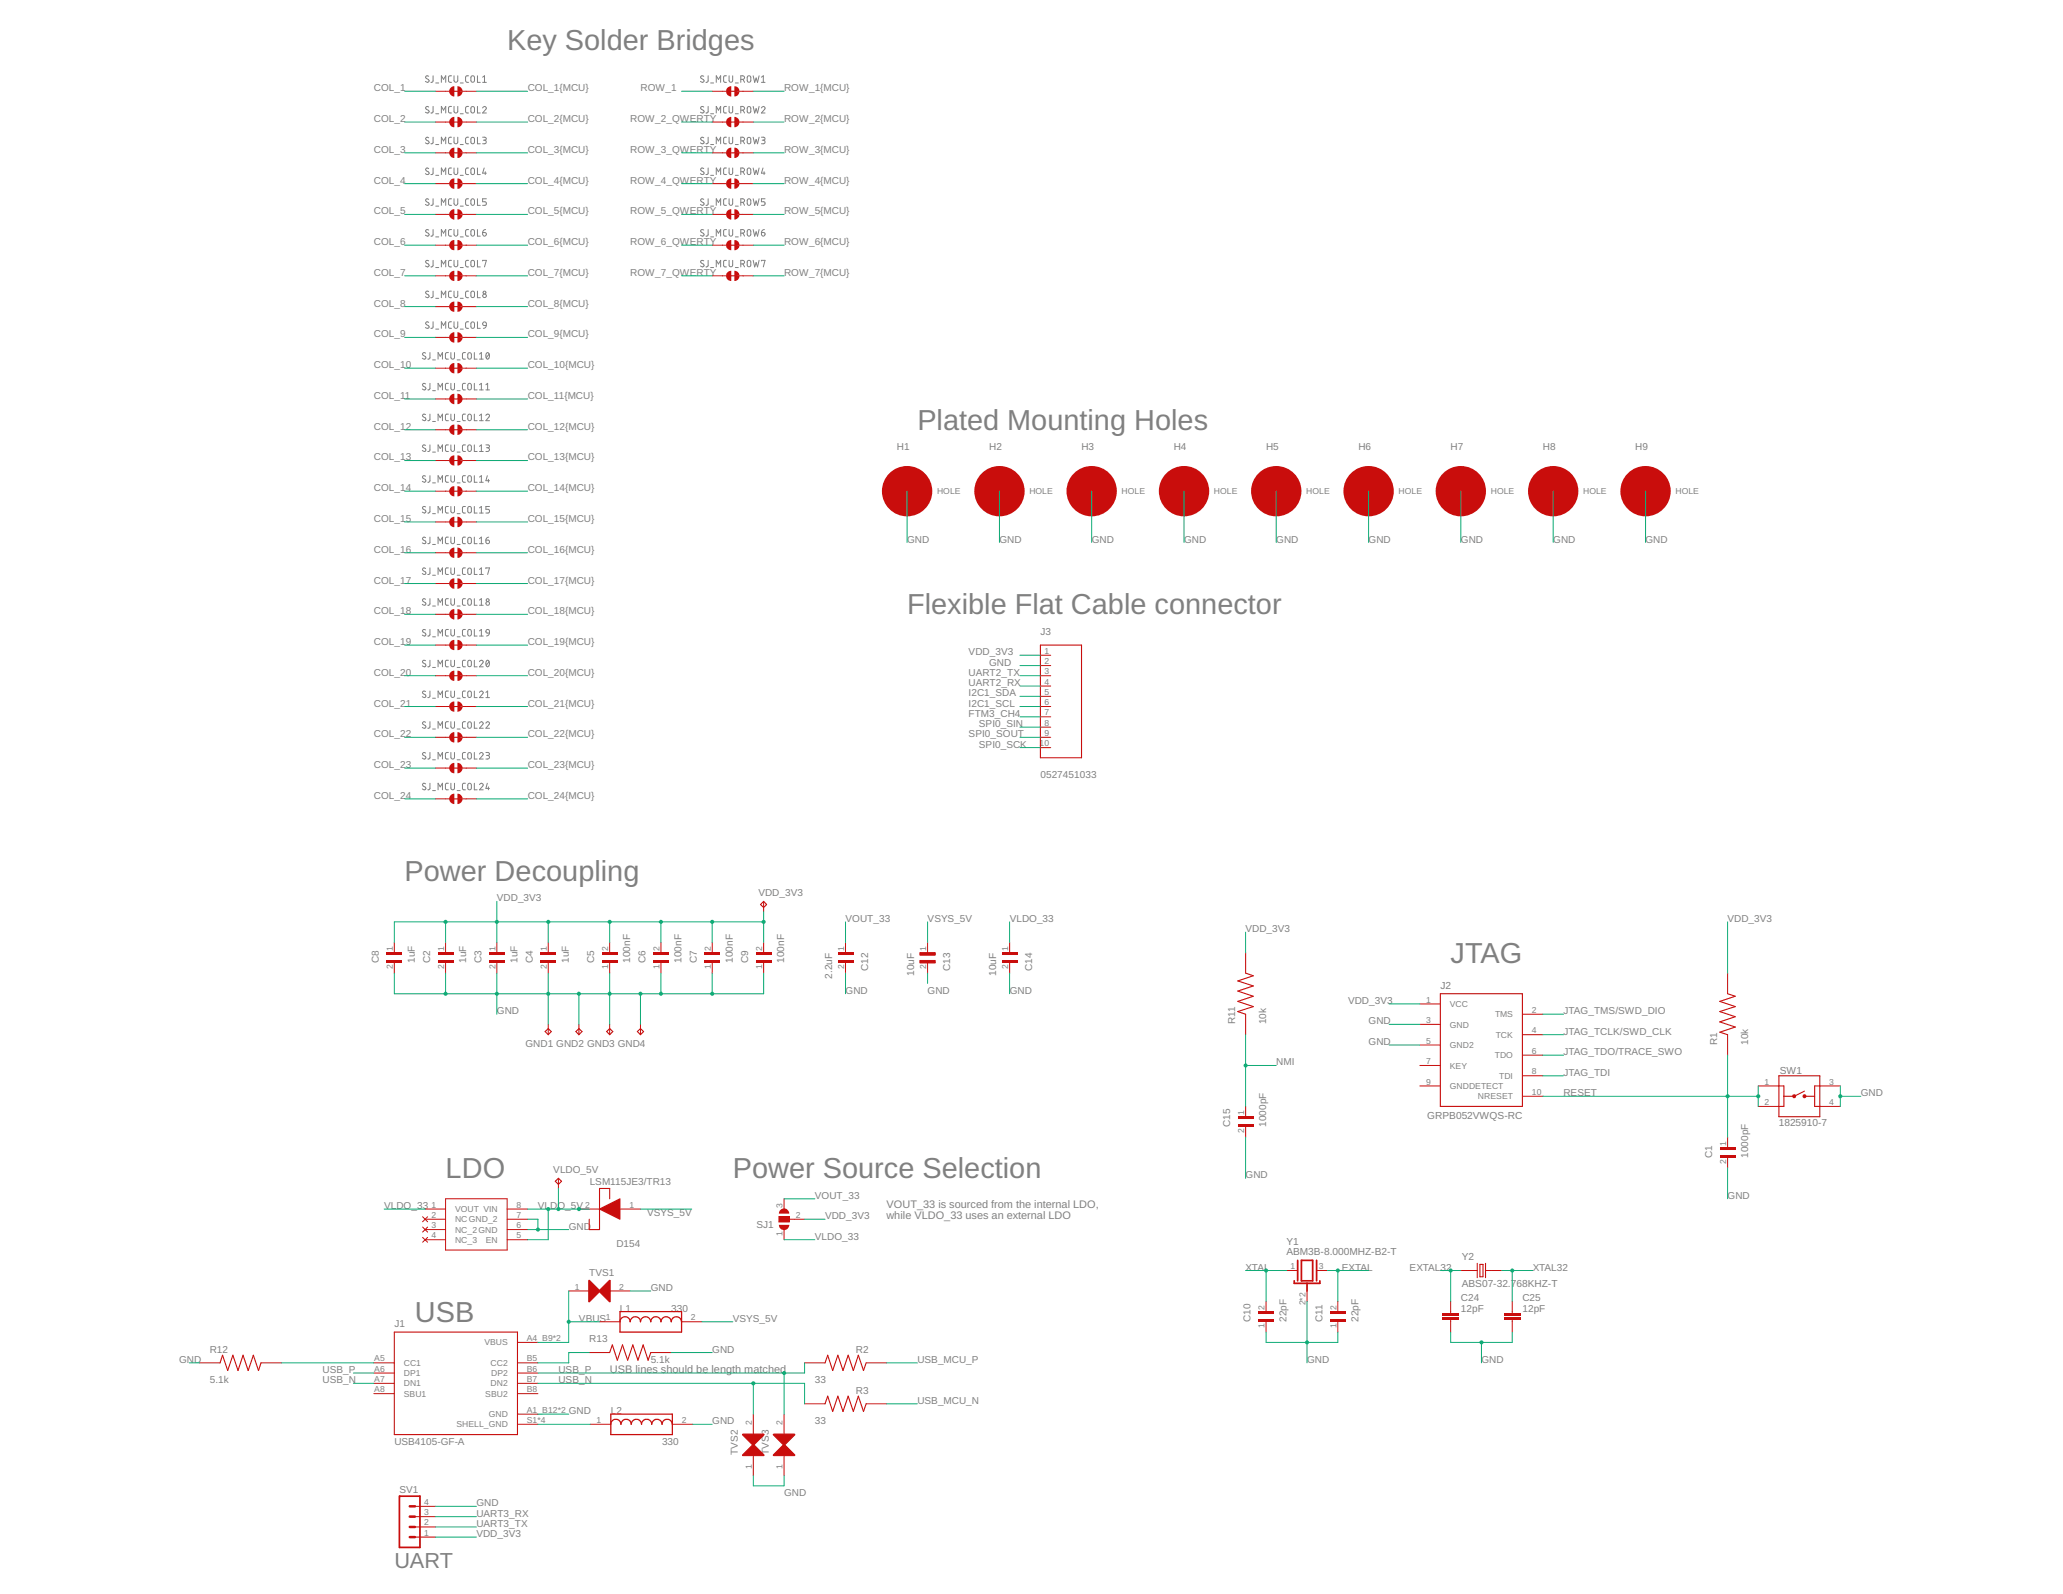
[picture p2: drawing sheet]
<svg xmlns="http://www.w3.org/2000/svg" width="279mm" height="216mm" viewBox="0 0 279 216" stroke-linecap="round" stroke-linejoin="round" font-family="sans-serif">
<defs><g id="words">
<g font-size="3.9" fill="#808080">
<text x="68.7" y="6.8">Key Solder Bridges</text>
<text x="124.2" y="58.2">Plated Mounting Holes</text>
<text x="122.9" y="83.2">Flexible Flat Cable connector</text>
<text x="54.8" y="119.3">Power Decoupling</text>
<text x="196.5" y="130.4">JTAG</text>
<text x="60.4" y="159.6">LDO</text>
<text x="99.2" y="159.6">Power Source Selection</text>
<text x="56.2" y="179">USB</text>
</g>
<text font-size="2.9" fill="#808080" x="53.4" y="212.4">UART</text>
<g font-size="1.5" fill="#808080">
<text x="120.1" y="163.6">VOUT_33 is sourced from the internal LDO,</text>
<text x="120.1" y="165.1">while VLDO_33 uses an external LDO</text>
<text x="82.6" y="186">USB lines should be length matched</text>
</g>
<g font-size="1.4" fill="#808080">
<text x="50.6" y="12.4">COL_1</text>
<text x="50.6" y="16.5">COL_2</text>
<text x="71.5" y="12.4">COL_1{MCU}</text>
<text x="71.5" y="16.5">COL_2{MCU}</text>
<text x="85.4" y="16.5">ROW_2_QWERTY</text>
<text x="86.7" y="12.4">ROW_1</text>
<text x="106.2" y="12.4">ROW_1{MCU}</text>
<text x="106.2" y="16.5">ROW_2{MCU}</text>
<text x="50.6" y="20.7">COL_3</text>
<text x="71.5" y="20.7">COL_3{MCU}</text>
<text x="85.4" y="20.7">ROW_3_QWERTY</text>
<text x="106.2" y="20.7">ROW_3{MCU}</text>
<text x="50.6" y="24.9">COL_4</text>
<text x="50.6" y="29">COL_5</text>
<text x="71.5" y="24.9">COL_4{MCU}</text>
<text x="71.5" y="29">COL_5{MCU}</text>
<text x="85.4" y="29">ROW_5_QWERTY</text>
<text x="85.4" y="24.9">ROW_4_QWERTY</text>
<text x="106.2" y="24.9">ROW_4{MCU}</text>
<text x="106.2" y="29">ROW_5{MCU}</text>
<text x="50.6" y="33.2">COL_6</text>
<text x="71.5" y="33.2">COL_6{MCU}</text>
<text x="85.4" y="33.2">ROW_6_QWERTY</text>
<text x="106.2" y="33.2">ROW_6{MCU}</text>
<text x="50.6" y="37.4">COL_7</text>
<text x="50.6" y="41.5">COL_8</text>
<text x="71.5" y="37.4">COL_7{MCU}</text>
<text x="71.5" y="41.5">COL_8{MCU}</text>
<text x="85.4" y="37.4">ROW_7_QWERTY</text>
<text x="106.2" y="37.4">ROW_7{MCU}</text>
<text x="50.6" y="45.7">COL_9</text>
<text x="71.5" y="45.7">COL_9{MCU}</text>
<text x="50.6" y="49.9">COL_10</text>
<text x="71.5" y="49.9">COL_10{MCU}</text>
<text x="50.6" y="54">COL_11</text>
<text x="50.6" y="58.2">COL_12</text>
<text x="71.5" y="54">COL_11{MCU}</text>
<text x="71.5" y="58.2">COL_12{MCU}</text>
<text x="50.6" y="62.4">COL_13</text>
<text x="71.5" y="62.4">COL_13{MCU}</text>
<text x="121.5" y="61">H1</text>
<text x="134" y="61">H2</text>
<text x="146.5" y="61">H3</text>
<text x="159" y="61">H4</text>
<text x="171.5" y="61">H5</text>
<text x="184" y="61">H6</text>
<text x="196.5" y="61">H7</text>
<text x="209" y="61">H8</text>
<text x="221.5" y="61">H9</text>
<text x="50.6" y="66.5">COL_14</text>
<text x="50.6" y="70.7">COL_15</text>
<text x="71.5" y="66.5">COL_14{MCU}</text>
<text x="71.5" y="70.7">COL_15{MCU}</text>
<text x="50.6" y="74.9">COL_16</text>
<text x="71.5" y="74.9">COL_16{MCU}</text>
<text x="122.9" y="73.5">GND</text>
<text x="135.4" y="73.5">GND</text>
<text x="147.9" y="73.5">GND</text>
<text x="160.4" y="73.5">GND</text>
<text x="172.9" y="73.5">GND</text>
<text x="185.4" y="73.5">GND</text>
<text x="197.9" y="73.5">GND</text>
<text x="210.4" y="73.5">GND</text>
<text x="222.9" y="73.5">GND</text>
<text x="50.6" y="79">COL_17</text>
<text x="50.6" y="83.2">COL_18</text>
<text x="71.5" y="83.2">COL_18{MCU}</text>
<text x="71.5" y="79">COL_17{MCU}</text>
<text x="50.6" y="87.4">COL_19</text>
<text x="71.5" y="87.4">COL_19{MCU}</text>
<text x="131.2" y="88.8">VDD_3V3</text>
<text x="140.9" y="86">J3</text>
<text x="50.6" y="91.5">COL_20</text>
<text x="50.6" y="95.7">COL_21</text>
<text x="71.5" y="91.5">COL_20{MCU}</text>
<text x="71.5" y="95.7">COL_21{MCU}</text>
<text x="131.2" y="95.7">I2C1_SCL</text>
<text x="131.2" y="94.3">I2C1_SDA</text>
<text x="131.2" y="92.9">UART2_RX</text>
<text x="131.2" y="91.5">UART2_TX</text>
<text x="134" y="90.1">GND</text>
<text x="50.6" y="99.9">COL_22</text>
<text x="71.5" y="99.9">COL_22{MCU}</text>
<text x="131.2" y="99.9">SPI0_SOUT</text>
<text x="131.2" y="97.1">FTM3_CH4</text>
<text x="132.6" y="101.3">SPI0_SCK</text>
<text x="132.6" y="98.5">SPI0_SIN</text>
<text x="50.6" y="104">COL_23</text>
<text x="71.5" y="104">COL_23{MCU}</text>
<text x="140.9" y="105.4">0527451033</text>
<text x="50.6" y="108.2">COL_24</text>
<text x="71.5" y="108.2">COL_24{MCU}</text>
<text x="67.3" y="122.1">VDD_3V3</text>
<text x="102.7" y="121.4">VDD_3V3</text>
<text x="114.5" y="124.9">VOUT_33</text>
<text x="125.6" y="124.9">VSYS_5V</text>
<text x="136.7" y="124.9">VLDO_33</text>
<text x="234" y="124.9">VDD_3V3</text>
<text x="51.3" y="130.4" transform="rotate(-90 51.3 130.4)">C8</text>
<text x="56.2" y="130.4" transform="rotate(-90 56.2 130.4)">1uF</text>
<text x="58.3" y="130.4" transform="rotate(-90 58.3 130.4)">C2</text>
<text x="63.1" y="130.4" transform="rotate(-90 63.1 130.4)">1uF</text>
<text x="65.2" y="130.4" transform="rotate(-90 65.2 130.4)">C3</text>
<text x="70.1" y="130.4" transform="rotate(-90 70.1 130.4)">1uF</text>
<text x="72.2" y="130.4" transform="rotate(-90 72.2 130.4)">C4</text>
<text x="77" y="130.4" transform="rotate(-90 77 130.4)">1uF</text>
<text x="80.5" y="130.4" transform="rotate(-90 80.5 130.4)">C5</text>
<text x="85.4" y="130.4" transform="rotate(-90 85.4 130.4)">100nF</text>
<text x="87.4" y="130.4" transform="rotate(-90 87.4 130.4)">C6</text>
<text x="92.3" y="130.4" transform="rotate(-90 92.3 130.4)">100nF</text>
<text x="94.4" y="130.4" transform="rotate(-90 94.4 130.4)">C7</text>
<text x="99.2" y="130.4" transform="rotate(-90 99.2 130.4)">100nF</text>
<text x="101.3" y="130.4" transform="rotate(-90 101.3 130.4)">C9</text>
<text x="106.2" y="130.4" transform="rotate(-90 106.2 130.4)">100nF</text>
<text x="117.6" y="131.5" transform="rotate(-90 117.6 131.5)">C12</text>
<text x="128.7" y="131.5" transform="rotate(-90 128.7 131.5)">C13</text>
<text x="139.8" y="131.5" transform="rotate(-90 139.8 131.5)">C14</text>
<text x="168.7" y="126.3">VDD_3V3</text>
<text x="67.3" y="137.4">GND</text>
<text x="112.7" y="132.5" transform="rotate(-90 112.7 132.5)">2.2uF</text>
<text x="114.5" y="134.6">GND</text>
<text x="123.8" y="132.2" transform="rotate(-90 123.8 132.2)">10uF</text>
<text x="125.6" y="134.6">GND</text>
<text x="134.9" y="132.2" transform="rotate(-90 134.9 132.2)">10uF</text>
<text x="136.7" y="134.6">GND</text>
<text x="182.6" y="136">VDD_3V3</text>
<text x="195.1" y="133.9">J2</text>
<text x="211.7" y="137.4">JTAG_TMS/SWD_DIO</text>
<text x="71.2" y="141.8">GND1 GND2 GND3 GND4</text>
<text x="167.3" y="138.8" transform="rotate(-90 167.3 138.8)">R11</text>
<text x="171.5" y="138.8" transform="rotate(-90 171.5 138.8)">10k</text>
<text x="185.4" y="138.8">GND</text>
<text x="185.4" y="141.5">GND</text>
<text x="211.7" y="140.1">JTAG_TCLK/SWD_CLK</text>
<text x="211.7" y="142.9">JTAG_TDO/TRACE_SWO</text>
<text x="232.6" y="141.5" transform="rotate(-90 232.6 141.5)">R1</text>
<text x="236.7" y="141.5" transform="rotate(-90 236.7 141.5)">10k</text>
<text x="172.9" y="144.3">NMI</text>
<text x="211.7" y="145.7">JTAG_TDI</text>
<text x="211.7" y="148.5">RESET</text>
<text x="241" y="145.4">SW1</text>
<text x="252" y="148.5">GND</text>
<text x="166.6" y="152.6" transform="rotate(-90 166.6 152.6)">C15</text>
<text x="171.5" y="152.6" transform="rotate(-90 171.5 152.6)">1000pF</text>
<text x="193.3" y="151.5">GRPB052VWQS-RC</text>
<text x="240.9" y="152.5">1825910-7</text>
<text x="74.9" y="158.9">VLDO_5V</text>
<text x="79.9" y="160.6">LSM115JE3/TR13</text>
<text x="168.7" y="159.6">GND</text>
<text x="231.9" y="156.8" transform="rotate(-90 231.9 156.8)">C1</text>
<text x="236.7" y="156.8" transform="rotate(-90 236.7 156.8)">1000pF</text>
<text x="52" y="163.8">VLDO_33</text>
<text x="72.9" y="163.8">VLDO_5V</text>
<text x="77" y="166.5">GND</text>
<text x="87.6" y="164.7">VSYS_5V</text>
<text x="102.4" y="166.3">SJ1</text>
<text x="110.4" y="162.4">VOUT_33</text>
<text x="110.4" y="167.9">VLDO_33</text>
<text x="111.7" y="165.1">VDD_3V3</text>
<text x="234" y="162.4">GND</text>
<text x="79.8" y="172.8">TVS1</text>
<text x="83.5" y="168.9">D154</text>
<text x="168.7" y="172.1">XTAL</text>
<text x="174.2" y="170">ABM3B-8.000MHZ-B2-T</text>
<text x="174.2" y="168.6">Y1</text>
<text x="181.7" y="172.1">EXTAL</text>
<text x="190.9" y="172.1">EXTAL32</text>
<text x="198" y="170.7">Y2</text>
<text x="207.6" y="172.1">XTAL32</text>
<text x="53.4" y="179.7">J1</text>
<text x="78.4" y="179">VBUS</text>
<text x="84" y="177.6">L1</text>
<text x="88.1" y="174.9">GND</text>
<text x="90.9" y="177.6">330</text>
<text x="99.2" y="179">VSYS_5V</text>
<text x="169.4" y="179" transform="rotate(-90 169.4 179)">C10</text>
<text x="174.2" y="179" transform="rotate(-90 174.2 179)">22pF</text>
<text x="179.1" y="179" transform="rotate(-90 179.1 179)">C11</text>
<text x="184" y="179" transform="rotate(-90 184 179)">22pF</text>
<text x="197.9" y="177.6">12pF</text>
<text x="197.9" y="176.3">C24</text>
<text x="198" y="174.3">ABS07-32.768KHZ-T</text>
<text x="206.2" y="177.6">12pF</text>
<text x="206.2" y="176.3">C25</text>
<text x="24.2" y="184.6">GND</text>
<text x="28.4" y="183.2">R12</text>
<text x="43.7" y="186">USB_P</text>
<text x="75.6" y="186">USB_P</text>
<text x="79.8" y="181.8">R13</text>
<text x="88.1" y="184.6">5.1k</text>
<text x="96.5" y="183.2">GND</text>
<text x="115.9" y="183.2">R2</text>
<text x="124.2" y="184.6">USB_MCU_P</text>
<text x="177" y="184.6">GND</text>
<text x="200.6" y="184.6">GND</text>
<text x="28.4" y="187.4">5.1k</text>
<text x="43.7" y="187.4">USB_N</text>
<text x="75.6" y="187.4">USB_N</text>
<text x="77" y="191.5">GND</text>
<text x="82.7" y="191.5">L2</text>
<text x="110.3" y="187.4">33</text>
<text x="115.9" y="188.8">R3</text>
<text x="124.2" y="190.1">USB_MCU_N</text>
<text x="53.4" y="195.7">USB4105-GF-A</text>
<text x="89.7" y="195.7">330</text>
<text x="96.5" y="192.9">GND</text>
<text x="99.9" y="197.1" transform="rotate(-90 99.9 197.1)">TVS2</text>
<text x="104.1" y="197.1" transform="rotate(-90 104.1 197.1)">TVS3</text>
<text x="110.3" y="192.9">33</text>
<text x="54.1" y="202.2">SV1</text>
<text x="106.2" y="202.6">GND</text>
<text x="64.5" y="208.2">VDD_3V3</text>
<text x="64.5" y="204">GND</text>
<text x="64.5" y="205.4">UART3_RX</text>
<text x="64.5" y="206.8">UART3_TX</text>
</g>
<g font-size="1.2" fill="#808080">
<text x="126.9" y="67">HOLE</text>
<text x="139.4" y="67">HOLE</text>
<text x="151.9" y="67">HOLE</text>
<text x="164.4" y="67">HOLE</text>
<text x="176.9" y="67">HOLE</text>
<text x="189.4" y="67">HOLE</text>
<text x="201.9" y="67">HOLE</text>
<text x="214.4" y="67">HOLE</text>
<text x="226.9" y="67">HOLE</text>
<text x="141.4" y="88.6">1</text>
<text x="141.4" y="90">2</text>
<text x="141.4" y="91.3">3</text>
<text x="141.4" y="92.7">4</text>
<text x="141.4" y="94.1">5</text>
<text x="141.4" y="95.5">6</text>
<text x="140.8" y="101.1">10</text>
<text x="141.4" y="96.9">7</text>
<text x="141.4" y="98.3">8</text>
<text x="141.4" y="99.7">9</text>
<text x="53.2" y="131.3" transform="rotate(-90 53.2 131.3)">2</text>
<text x="53.2" y="128.8" transform="rotate(-90 53.2 128.8)">1</text>
<text x="60.2" y="131.3" transform="rotate(-90 60.2 131.3)">2</text>
<text x="60.2" y="128.8" transform="rotate(-90 60.2 128.8)">1</text>
<text x="67.1" y="131.3" transform="rotate(-90 67.1 131.3)">2</text>
<text x="67.1" y="128.8" transform="rotate(-90 67.1 128.8)">1</text>
<text x="74" y="131.3" transform="rotate(-90 74 131.3)">2</text>
<text x="74" y="128.8" transform="rotate(-90 74 128.8)">1</text>
<text x="82.4" y="131.3" transform="rotate(-90 82.4 131.3)">1</text>
<text x="82.4" y="128.8" transform="rotate(-90 82.4 128.8)">2</text>
<text x="89.3" y="131.3" transform="rotate(-90 89.3 131.3)">1</text>
<text x="89.3" y="128.8" transform="rotate(-90 89.3 128.8)">2</text>
<text x="96.3" y="131.3" transform="rotate(-90 96.3 131.3)">1</text>
<text x="96.3" y="128.8" transform="rotate(-90 96.3 128.8)">2</text>
<text x="103.2" y="131.3" transform="rotate(-90 103.2 131.3)">1</text>
<text x="103.2" y="128.8" transform="rotate(-90 103.2 128.8)">2</text>
<text x="114.3" y="131.3" transform="rotate(-90 114.3 131.3)">2</text>
<text x="114.3" y="128.8" transform="rotate(-90 114.3 128.8)">1</text>
<text x="125.4" y="131.3" transform="rotate(-90 125.4 131.3)">2</text>
<text x="125.4" y="128.8" transform="rotate(-90 125.4 128.8)">1</text>
<text x="136.5" y="131.3" transform="rotate(-90 136.5 131.3)">2</text>
<text x="136.5" y="128.8" transform="rotate(-90 136.5 128.8)">1</text>
<text x="193.1" y="135.8">1</text>
<text x="196.4" y="136.4">VCC</text>
<text x="202.5" y="137.8">TMS</text>
<text x="207.5" y="137.2">2</text>
<text x="193.1" y="138.6">3</text>
<text x="193.1" y="141.3">5</text>
<text x="196.4" y="139.2">GND</text>
<text x="196.4" y="142">GND2</text>
<text x="202.5" y="143.3">TDO</text>
<text x="202.6" y="140.6">TCK</text>
<text x="207.5" y="142.7">6</text>
<text x="207.5" y="140">4</text>
<text x="193.1" y="144.1">7</text>
<text x="193.1" y="146.9">9</text>
<text x="196.4" y="144.7">KEY</text>
<text x="196.4" y="147.5">GNDDETECT</text>
<text x="200.2" y="148.9">NRESET</text>
<text x="203" y="146.1">TDI</text>
<text x="207.5" y="148.3">10</text>
<text x="207.5" y="145.5">8</text>
<text x="239" y="146.9">1</text>
<text x="239" y="149.7">2</text>
<text x="247.7" y="146.9">3</text>
<text x="247.7" y="149.7">4</text>
<text x="168.5" y="153.5" transform="rotate(-90 168.5 153.5)">2</text>
<text x="168.5" y="151.1" transform="rotate(-90 168.5 151.1)">1</text>
<text x="233.8" y="155.2" transform="rotate(-90 233.8 155.2)">1</text>
<text x="233.8" y="157.7" transform="rotate(-90 233.8 157.7)">2</text>
<text x="58.4" y="163.6">1</text>
<text x="58.4" y="165">2</text>
<text x="58.4" y="166.3">3</text>
<text x="58.4" y="167.7">4</text>
<text x="61.6" y="164.2">VOUT VIN</text>
<text x="61.6" y="165.6">NCGND_2</text>
<text x="61.6" y="167">NC_2GND</text>
<text x="70" y="167.7">5</text>
<text x="70" y="166.3">6</text>
<text x="70" y="165">7</text>
<text x="70" y="163.6">8</text>
<text x="79.3" y="163.6">2</text>
<text x="85.2" y="163.6">1</text>
<text x="106" y="167.4" transform="rotate(-90 106 167.4)">1</text>
<text x="106" y="163.6" transform="rotate(-90 106 163.6)">3</text>
<text x="107.8" y="165">2</text>
<text x="61.6" y="168.3">NC_3</text>
<text x="65.8" y="168.3">EN</text>
<text x="174.8" y="171.9">1</text>
<text x="178.6" y="171.9">3</text>
<text x="77.9" y="174.7">1</text>
<text x="82" y="178.8">1</text>
<text x="83.9" y="174.7">2</text>
<text x="93.6" y="178.8">2</text>
<text x="171.3" y="179.9" transform="rotate(-90 171.3 179.9)">1</text>
<text x="171.3" y="177.5" transform="rotate(-90 171.3 177.5)">2</text>
<text x="176.8" y="176.8" transform="rotate(-90 176.8 176.8)">2*2</text>
<text x="181" y="179.9" transform="rotate(-90 181 179.9)">1</text>
<text x="181" y="177.5" transform="rotate(-90 181 177.5)">2</text>
<text x="50.7" y="184.4">A5</text>
<text x="50.7" y="185.8">A6</text>
<text x="54.7" y="185">CC1</text>
<text x="65.6" y="182.2">VBUS</text>
<text x="66.4" y="185">CC2</text>
<text x="71.4" y="181.6">A4_B9*2</text>
<text x="71.4" y="184.4">B5</text>
<text x="71.4" y="185.8">B6</text>
<text x="50.7" y="187.2">A7</text>
<text x="50.7" y="188.6">A8</text>
<text x="54.7" y="186.4">DP1</text>
<text x="54.7" y="187.8">DN1</text>
<text x="54.7" y="189.2">SBU1</text>
<text x="65.7" y="189.2">SBU2</text>
<text x="66.2" y="191.9">GND</text>
<text x="66.4" y="187.8">DN2</text>
<text x="66.5" y="186.4">DP2</text>
<text x="71.4" y="187.2">B7</text>
<text x="71.4" y="188.6">B8</text>
<text x="71.4" y="191.3">A1_B12*2</text>
<text x="61.8" y="193.3">SHELL_GND</text>
<text x="71.4" y="192.7">S1*4</text>
<text x="80.8" y="192.7">1</text>
<text x="92.3" y="192.7">2</text>
<text x="101.8" y="193" transform="rotate(-90 101.8 193)">2</text>
<text x="106" y="193" transform="rotate(-90 106 193)">2</text>
<text x="57.5" y="203.8">4</text>
<text x="101.8" y="199" transform="rotate(-90 101.8 199)">1</text>
<text x="106" y="199" transform="rotate(-90 106 199)">1</text>
<text x="57.5" y="208">1</text>
<text x="57.5" y="206.6">2</text>
<text x="57.5" y="205.2">3</text>
</g>
</g></defs>
<g fill="none" stroke="#808080" stroke-width=".14">
<path d="M58.1 10.3h-.3a.19 .19 0 0 0-.1 .1 .19 .19 0 0 0 0 .2l.4 .3-.2 .3-.3-.2M58.1 14.5l-.3-.1-.2 .2 .5 .4a.19 .19 0 0 1 0 .2 .19 .19 0 0 1-.2 .1l-.3-.1M58.1 18.7l-.3-.1-.2 .2 .5 .4a.19 .19 0 0 1 0 .2 .19 .19 0 0 1-.2 .1l-.3-.2M58.7 10.3l-.1 .7-.2 .2M58.7 14.4l-.1 .8-.2 .1M58.7 18.6l-.1 .8-.2 .1M59 11.2h.4M59 15.4h.4M59 19.6h.4M59.8 11.2v-.9l.3 .5 .3-.5v.9M59.8 15.3v-.9l.3 .5 .3-.5v.9M59.8 19.5v-.9l.3 .5 .3-.5v.9"/>
<path d="M61.2 10.3h-.3l-.2 .2 .1 .5 .4 .2M61.2 14.4l-.3 .1-.2 .1 .1 .6 .4 .1M61.2 18.6h-.3l-.2 .2 .1 .6 .4 .1M61.5 10.3v.7l.2 .1 .3-.1v-.7M61.5 14.4v.8l.2 .1 .3-.1v-.8M61.5 18.6v.7l.2 .2 .3-.2v-.7M62.3 11.2h.4M62.3 15.4h.4M62.3 19.6h.4M63.5 10.3h-.3l-.1 .2v.5l.4 .2M63.5 14.4l-.3 .1-.1 .1v.6l.4 .1M63.5 18.6h-.3l-.1 .2v.6l.4 .1"/>
<path d="M63.9 10.3h.2l.1 .1v.6l-.1 .1-.3-.1zM63.9 14.5l.2-.1 .1 .2v.6l-.1 .1-.3-.1zM63.9 18.6h.2l.1 .1v.6l-.1 .2-.3-.2zM64.7 10.3v.9h.3M64.7 14.4v.9h.3M64.7 18.6v.9h.3M65.4 14.6a.24 .24 0 0 1 .3-.2 .24 .24 0 0 1 .1 .4l-.4 .5h.5M65.4 18.6h.4l.1 .2-.1 .2h-.3M65.4 11.2h.5M65.4 10.5l.2-.2v.9M65.6 19l.2 .1v.3l-.4 .1M95.3 10.3h-.2a.19 .19 0 0 0-.2 .1 .19 .19 0 0 0 .1 .2l.3 .3v.1l-.1 .2-.3-.2"/>
<path d="M95.3 14.5h-.3a.19 .19 0 0 0-.1 .1 .19 .19 0 0 0 .1 .2l.2 .1a.19 .19 0 0 1 .2 .3 .19 .19 0 0 1-.2 .1l-.3-.1M95.3 18.7l-.2-.1-.2 .2 .3 .3a.19 .19 0 0 1 .2 .2 .19 .19 0 0 1-.2 .2l-.3-.2M95.9 10.3v.7l-.3 .2M95.9 14.4v.8l-.3 .1M95.9 18.6v.8l-.3 .1M96.2 11.2h.4M96.2 15.4h.4M96.2 19.6h.4M97 11.2v-.9l.3 .5 .3-.5v.9M97 15.3v-.9l.3 .5 .3-.5v.9M97 19.5v-.9l.3 .5 .3-.5v.9M98.4 10.3h-.3l-.1 .2v.5l.4 .2"/>
<path d="M98.4 14.4l-.3 .1-.1 .1v.6l.4 .1M98.4 18.6h-.3l-.1 .2v.6l.4 .1M98.7 10.3l.1 .7 .1 .1 .3-.1v-.7M98.7 14.4l.1 .8 .1 .1 .3-.1v-.8M98.7 18.6l.1 .7 .1 .2 .3-.2v-.7M99.6 11.2h.4M99.6 15.4h.4M99.6 19.6h.4M100.3 10.8l.4-.1a.24 .24 0 0 0 .1-.2 .24 .24 0 0 0-.2-.2h-.3v.9M100.3 14.9h.4a.25 .25 0 0 0 .1-.3 .25 .25 0 0 0-.2-.2h-.3v.9M100.3 19.1h.4a.25 .25 0 0 0 .1-.3 .25 .25 0 0 0-.2-.2h-.3v.9M100.6 10.8l.2 .4"/>
<path d="M100.6 14.9l.2 .4M100.6 19.1l.2 .4M101.3 10.3h.2l.2 .1v.6l-.2 .1-.3-.1zM101.3 14.5l.2-.1 .2 .2v.6l-.2 .1-.3-.1zM101.3 18.6h.2l.2 .1v.6l-.2 .2-.3-.2zM102 10.3l.2 .9 .2-.6 .2 .6 .2-.9M102 14.4l.2 .9 .2-.6 .2 .6 .2-.9M102 18.6l.2 .9 .2-.6 .2 .6 .2-.9M103.1 14.6a.24 .24 0 0 1 .4-.2 .24 .24 0 0 1 0 .4l-.4 .5h.5M103.1 18.6l.5 .1-.1 .3h-.3M103.1 11.2h.5M103.1 10.5l.3-.2v.9"/>
<path d="M103.4 19l.2 .1v.3l-.5 .1M58.1 22.8h-.1a.21 .21 0 0 0-.3 .1 .21 .21 0 0 0 0 .2l.4 .2a.19 .19 0 0 1 0 .2 .19 .19 0 0 1-.2 .1l-.3-.1M58.1 27l-.4-.1a.21 .21 0 0 0 0 .4l.4 .3-.2 .2-.3-.1M58.1 31.2l-.4-.1-.1 .2 .4 .3a.2 .2 0 0 1 .1 .2 .2 .2 0 0 1-.2 .2l-.3-.1M58.1 35.3h-.3a.19 .19 0 0 0-.1 .1 .19 .19 0 0 0 0 .2l.4 .3-.2 .3-.3-.2M58.1 39.5l-.3-.1a.19 .19 0 0 0-.1 .2 .19 .19 0 0 0 0 .2l.4 .3-.2 .2-.3-.1M58.7 22.8l-.1 .8h-.2M58.7 26.9l-.1 .8-.2 .1M58.7 31.1l-.1 .8-.2 .1M58.7 35.3l-.1 .7-.2 .2M58.7 39.4l-.1 .8-.2 .1M59 23.7h.4"/>
<path d="M59 27.9h.4M59 32.1h.4M59 36.2h.4M59.8 23.6v-.8l.3 .5 .3-.5v.8M59.8 27.8v-.9l.3 .5 .3-.5v.9M59.8 32v-.9l.3 .5 .3-.5v.9M59.8 36.2v-.9l.3 .5 .3-.5v.9M61.2 22.8h-.3l-.2 .2 .1 .6h.4M61.2 26.9h-.3l-.2 .2 .1 .6 .4 .1M61.2 31.1h-.3l-.2 .2 .1 .6 .4 .1M61.2 35.3h-.3l-.2 .2 .1 .5 .4 .2M61.2 39.4l-.3 .1-.2 .1 .1 .6 .4 .1"/>
<path d="M61.5 22.8v.7l.2 .1 .3-.1v-.7M61.5 26.9v.8a.25 .25 0 0 0 .3 .1 .25 .25 0 0 0 .2-.2v-.7M61.5 31.1v.7a.25 .25 0 0 0 .3 .2 .25 .25 0 0 0 .2-.3v-.6M61.5 35.3v.7l.2 .1 .3-.1v-.7M61.5 39.4v.8l.2 .1 .3-.1v-.8M62.3 23.7h.4M62.3 27.9h.4M62.3 32.1h.4M62.3 36.2h.4M63.5 22.8h-.3l-.1 .2v.6h.4M63.5 26.9h-.3l-.1 .2v.6l.4 .1M63.5 31.1h-.3l-.1 .2v.6l.4 .1"/>
<path d="M63.5 35.3h-.3l-.1 .2v.5l.4 .2M63.5 39.4l-.3 .1-.1 .1v.6l.4 .1M63.9 22.8a.24 .24 0 0 1 .2 0 .24 .24 0 0 1 .2 .2l-.1 .5-.1 .1h-.2l-.1-.2zM63.9 27a.24 .24 0 0 1 .2-.1 .24 .24 0 0 1 .2 .3l-.1 .5a.24 .24 0 0 1-.2 .1 .24 .24 0 0 1-.2-.2zM63.9 31.1h.1a.23 .23 0 0 1 .3 .2l-.1 .5a.24 .24 0 0 1-.2 .2 .24 .24 0 0 1-.2-.3zM63.9 35.3h.2l.1 .1v.6l-.1 .1-.3-.1zM63.9 39.5l.2-.1 .1 .2v.6l-.1 .1-.3-.1zM64.7 22.8v.8h.3M64.7 26.9v.9h.3M64.7 31.1v.9h.3M64.7 35.3v.9h.3M64.7 39.4v.9h.3"/>
<path d="M65.4 31.5h.3a.25 .25 0 0 1 .2 .3 .25 .25 0 0 1-.3 .2 .25 .25 0 0 1-.2-.3zM65.4 35.3h.5l-.3 .9M65.6 22.8l-.2 .7h.5M65.7 23.3v.3M65.8 31.1a.4 .4 0 0 0-.4 .4M65.9 26.9h-.5v.4h.4l.1 .2-.1 .3h-.4M95.3 22.8h-.3a.21 .21 0 0 0 0 .3l.2 .2a.19 .19 0 0 1 .2 .2 .19 .19 0 0 1-.2 .1l-.3-.1M95.3 27l-.3-.1a.21 .21 0 0 0 0 .4l.3 .2v.2l-.1 .1-.3-.1M95.3 31.2l-.3-.1-.1 .2 .3 .3a.2 .2 0 0 1 .2 .2 .2 .2 0 0 1-.2 .2l-.3-.1M95.3 35.3h-.2a.19 .19 0 0 0-.2 .1 .19 .19 0 0 0 .1 .2l.3 .3v.1l-.1 .2-.3-.2M95.9 22.8v.8h-.3M95.9 26.9v.8l-.3 .1"/>
<path d="M95.9 31.1v.8l-.3 .1M95.9 35.3v.7l-.3 .2M96.2 23.7h.4M96.2 27.9h.4M96.2 32.1h.4M96.2 36.2h.4M97 23.6v-.8l.3 .5 .3-.5v.8M97 27.8v-.9l.3 .5 .3-.5v.9M97 32v-.9l.3 .5 .3-.5v.9M97 36.2v-.9l.3 .5 .3-.5v.9M98.4 22.8h-.3l-.1 .2v.6h.4M98.4 26.9h-.3l-.1 .2v.6l.4 .1"/>
<path d="M98.4 31.1h-.3l-.1 .2v.6l.4 .1M98.4 35.3h-.3l-.1 .2v.5l.4 .2M98.7 22.8l.1 .7 .1 .1 .3-.1v-.7M98.7 26.9l.1 .8a.24 .24 0 0 0 .2 .1 .24 .24 0 0 0 .2-.2v-.7M98.7 31.1l.1 .7a.24 .24 0 0 0 .2 .2 .24 .24 0 0 0 .2-.3v-.6M98.7 35.3l.1 .7 .1 .1 .3-.1v-.7M99.6 23.7h.4M99.6 27.9h.4M99.6 32.1h.4M99.6 36.2h.4M100.3 23.3l.4-.1a.24 .24 0 0 0 .1-.3 .24 .24 0 0 0-.2-.1h-.3v.8M100.3 27.4h.4a.24 .24 0 0 0 .1-.3 .24 .24 0 0 0-.2-.2h-.3v.9"/>
<path d="M100.3 31.6h.4a.24 .24 0 0 0 .1-.3 .24 .24 0 0 0-.2-.2h-.3v.9M100.3 35.8l.4-.1a.24 .24 0 0 0 .1-.2 .24 .24 0 0 0-.2-.2h-.3v.9M100.6 23.3l.2 .3M100.6 27.4l.2 .4M100.6 31.6l.2 .4M100.6 35.8l.2 .4M101.3 22.8a.24 .24 0 0 1 .3 0 .24 .24 0 0 1 .1 .2v.5l-.2 .1h-.2l-.1-.2zM101.3 27a.24 .24 0 0 1 .3-.1 .24 .24 0 0 1 .1 .3v.5a.24 .24 0 0 1-.3 .1 .24 .24 0 0 1-.2-.2zM101.3 31.1h.1a.23 .23 0 0 1 .3 .2v.5a.24 .24 0 0 1-.3 .2 .24 .24 0 0 1-.2-.3zM101.3 35.3h.2l.2 .1v.6l-.2 .1-.3-.1zM102 22.8l.2 .8 .2-.5 .2 .5 .2-.8M102 26.9l.2 .9 .2-.6 .2 .6 .2-.9"/>
<path d="M102 31.1l.2 .9 .2-.6 .2 .6 .2-.9M102 35.3l.2 .9 .2-.6 .2 .6 .2-.9M103.1 31.5h.3a.24 .24 0 0 1 .2 .3 .24 .24 0 0 1-.3 .2 .24 .24 0 0 1-.2-.3zM103.1 35.3h.5l-.2 .9M103.3 22.8l-.2 .7h.5M103.5 23.3v.3M103.5 31.1a.4 .4 0 0 0-.4 .4M103.6 26.9h-.5v.4h.4l.1 .2-.1 .3h-.4M57.6 47.8h-.2l-.2 .2 .5 .3a.19 .19 0 0 1 0 .2 .19 .19 0 0 1-.2 .1l-.3-.1M57.6 52l-.3-.1a.21 .21 0 0 0 0 .4l.4 .2v.2l-.2 .1-.3-.1M57.6 56.2l-.3-.1-.1 .2 .4 .3 .1 .3-.2 .1-.3-.1M58.1 43.7l-.3-.1-.2 .2 .5 .4a.19 .19 0 0 1 0 .2 .19 .19 0 0 1-.2 .1l-.3-.1"/>
<path d="M58.2 47.8v.8h-.3M58.2 51.9v.8l-.3 .1M58.2 56.1v.8l-.3 .1M58.6 48.7h.4M58.6 52.9h.4M58.6 57.1h.4M58.7 43.6l-.1 .8-.2 .1M59 40.4h.4M59 44.6h.4M59.3 48.6v-.8l.3 .5 .3-.5v.8M59.3 52.8v-.9l.3 .5 .3-.5v.9M59.3 57v-.9l.3 .5 .3-.5v.9"/>
<path d="M59.8 40.3v-.9l.3 .5 .3-.5v.9M59.8 44.5v-.9l.3 .5 .3-.5v.9M60.7 47.8h-.3l-.1 .2v.6h.4M60.7 51.9h-.3l-.1 .2v.6l.4 .1M60.7 56.1h-.3l-.1 .2v.6l.4 .1M61.1 47.8v.7l.2 .1 .2-.1 .1-.7M61.1 51.9v.8l.2 .1a.23 .23 0 0 0 .3-.2v-.7M61.1 56.1v.7a.24 .24 0 0 0 .3 .2 .24 .24 0 0 0 .2-.3v-.6M61.2 43.6h-.3l-.2 .2 .1 .6 .4 .1M61.5 43.6v.7l.2 .2 .3-.2v-.7M61.9 48.7h.4M61.9 52.9h.4"/>
<path d="M61.9 57.1h.4M62.3 40.4h.4M62.3 44.6h.4M63 47.8h-.3l-.1 .2 .1 .6h.3M63 51.9h-.3l-.1 .2 .1 .6 .3 .1M63 56.1h-.3l-.1 .2 .1 .6 .3 .1M63.4 47.8h.2l.2 .1v.6l-.2 .1-.2-.1zM63.4 52a.24 .24 0 0 1 .3-.1 .24 .24 0 0 1 .1 .3v.4a.24 .24 0 0 1-.2 .2 .24 .24 0 0 1-.2-.2zM63.4 56.2a.24 .24 0 0 1 .3-.1 .24 .24 0 0 1 .1 .2v.5a.24 .24 0 0 1-.3 .2 .24 .24 0 0 1-.1-.3zM63.5 43.6h-.3l-.1 .2v.6l.4 .1M63.9 43.6h.2l.1 .1v.6l-.1 .2-.3-.2zM64.2 47.8v.8h.4"/>
<path d="M64.2 51.9v.9h.4M64.2 56.1v.9h.4M64.7 43.6v.9h.3M64.9 48.6h.5M64.9 48l.3-.2v.8M64.9 52.1l.3-.2v.9M64.9 56.3l.3-.2v.9M64.9 52.8h.5M64.9 57h.5M65.5 43.6h.2l.1 .1 .1 .4h-.4l-.1-.2zM65.8 56.3a.24 .24 0 0 1 .4-.2 .24 .24 0 0 1 0 .4l-.4 .5h.5M65.8 52.8h.5"/>
<path d="M65.8 52.1l.2-.2v.9M65.9 44.1a.4 .4 0 0 1-.4 .4M65.9 47.8h.1a.52 .52 0 0 1 0 .8l-.2-.2v-.4zM66.3 48l-.5 .5M57.6 60.3h-.2a.19 .19 0 0 0-.2 .1 .19 .19 0 0 0 .1 .2l.3 .2 .1 .2-.2 .2-.3-.2M57.6 64.5l-.2-.1a.19 .19 0 0 0-.2 .2 .19 .19 0 0 0 .1 .2l.3 .1 .1 .3-.2 .1-.3-.1M57.6 68.7l-.2-.1a.19 .19 0 0 0-.2 .1 .19 .19 0 0 0 .1 .3l.4 .2v.2l-.2 .1-.3-.1M57.6 72.8l-.2-.1-.2 .3 .5 .3a.19 .19 0 0 1 0 .2 .19 .19 0 0 1-.2 .1l-.3-.1M57.6 77l-.1-.1a.21 .21 0 0 0-.2 .1 .21 .21 0 0 0 0 .3l.4 .2a.19 .19 0 0 1 0 .2 .19 .19 0 0 1-.2 .1l-.3-.1M58.2 60.3v.7l-.3 .2M58.2 64.4v.8l-.3 .1M58.2 68.6v.8l-.3 .1"/>
<path d="M58.2 72.7v.9h-.3M58.2 76.9v.8l-.3 .1M58.6 61.2h.4M58.6 65.4h.4M58.6 69.6h.4M58.6 73.7h.4M58.6 77.9h.4M59.3 61.2v-.9l.3 .4 .3-.4v.9M59.3 65.3v-.9l.3 .5 .3-.5v.9M59.3 69.5v-.9l.3 .5 .3-.5v.9M59.3 73.6v-.9l.3 .6 .3-.6v.9M59.3 77.8v-.9l.3 .5 .3-.5v.9"/>
<path d="M60.7 60.3h-.3l-.1 .2v.5l.4 .2M60.7 64.4l-.3 .1-.1 .1v.6l.4 .1M60.7 68.6h-.3l-.1 .2v.6l.4 .1M60.7 72.7l-.3 .1-.1 .2v.6h.4M60.7 76.9h-.3l-.1 .2v.6l.4 .1M61.1 60.3v.7a.24 .24 0 0 0 .3 .1 .24 .24 0 0 0 .2-.2v-.6M61.1 64.4v.8l.2 .1 .2-.1 .1-.8M61.1 68.6v.7l.2 .2 .2-.2 .1-.7M61.1 72.7v.8l.2 .1 .2-.1 .1-.8M61.1 76.9v.8l.2 .1 .2-.1 .1-.8M61.9 61.2h.4M61.9 65.4h.4"/>
<path d="M61.9 69.6h.4M61.9 73.7h.4M61.9 77.9h.4M63 60.3h-.3l-.1 .2 .1 .5 .3 .2M63 64.4l-.3 .1-.1 .1 .1 .6 .3 .1M63 68.6h-.3l-.1 .2 .1 .6 .3 .1M63 72.7l-.3 .1-.1 .2 .1 .6h.3M63 76.9h-.3l-.1 .2 .1 .6 .3 .1M63.4 60.3h.2l.2 .1v.6a.24 .24 0 0 1-.3 .1 .24 .24 0 0 1-.1-.2zM63.4 64.5l.2-.1 .2 .2v.6l-.2 .1-.2-.1zM63.4 68.6h.2l.2 .1v.6l-.2 .2-.2-.2zM63.4 72.8h.2l.2 .1v.6l-.2 .1-.2-.1z"/>
<path d="M63.4 77l.2-.1 .2 .2v.6l-.2 .1-.2-.1zM64.2 60.3v.9h.4M64.2 64.4v.9h.4M64.2 68.6v.9h.4M64.2 72.7v.9h.4M64.2 76.9v.9h.4M64.9 60.5l.3-.2v.9M64.9 64.6l.3-.2v.9M64.9 68.8l.3-.2v.9M64.9 73l.3-.3v.9M64.9 77.1l.3-.2v.9M64.9 61.2h.5"/>
<path d="M64.9 65.3h.5M64.9 69.5h.5M64.9 73.6h.5M64.9 77.8h.5M65.8 60.3h.3a.19 .19 0 0 1 .2 .2 .19 .19 0 0 1-.2 .1h-.2M65.8 73.2h.3a.25 .25 0 0 1 .2 .2 .25 .25 0 0 1-.3 .2 .25 .25 0 0 1-.2-.2zM65.8 77v-.1h.5l-.3 .9M66 64.4l-.2 .7h.5M66 60.6l.1 .1a.24 .24 0 0 1 .2 .3 .24 .24 0 0 1-.3 .2h-.2M66.1 64.9v.4M66.2 72.7a.4 .4 0 0 0-.4 .5M66.3 68.6h-.5v.4h.4l.1 .2-.1 .2-.4 .1"/>
<path d="M57.6 81.2l-.3-.1a.21 .21 0 0 0 0 .4l.4 .2v.2l-.2 .1-.3-.1M57.6 85.3h-.3l-.1 .1 .4 .4 .1 .2-.2 .1-.3-.1M57.6 89.5l-.2-.1a.19 .19 0 0 0-.2 .2 .19 .19 0 0 0 .1 .2l.3 .1 .1 .3-.2 .1-.3-.1M57.6 93.7l-.2-.1a.19 .19 0 0 0-.2 .1 .19 .19 0 0 0 .1 .3l.3 .1 .1 .3-.2 .1-.3-.1M57.6 97.8l-.2-.1-.2 .3 .5 .3a.19 .19 0 0 1 0 .2 .19 .19 0 0 1-.2 .1l-.3-.1M58.2 81.1v.8l-.3 .1M58.2 85.3v.7l-.3 .1M58.2 89.4v.8l-.3 .1M58.2 93.6v.8l-.3 .1M58.2 97.7v.9h-.3M58.6 82.1h.4M58.6 86.3h.4"/>
<path d="M58.6 90.4h.4M58.6 94.6h.4M58.6 98.7h.4M59.3 82v-.9l.3 .5 .3-.5v.9M59.3 86.1v-.8l.3 .4 .3-.4v.8M59.3 90.3v-.9l.3 .5 .3-.5v.9M59.3 94.5v-.9l.3 .5 .3-.5v.9M59.3 98.6v-.9l.3 .6 .3-.6v.9M60.7 81.1h-.3l-.1 .2v.6l.4 .1M60.7 85.3h-.3l-.1 .1v.6l.4 .1M60.7 89.4l-.3 .1-.1 .1v.6l.4 .1M60.7 93.6h-.3l-.1 .2v.6l.4 .1"/>
<path d="M60.7 97.7l-.3 .1-.1 .2v.6h.4M61.1 81.1v.7l.2 .2a.23 .23 0 0 0 .3-.3v-.6M61.1 85.3v.7a.24 .24 0 0 0 .3 .1 .24 .24 0 0 0 .2-.2v-.6M61.1 89.4v.8l.2 .1 .2-.1 .1-.8M61.1 93.6v.7l.2 .2 .2-.2 .1-.7M61.1 97.7v.8l.2 .1 .2-.1 .1-.8M61.9 82.1h.4M61.9 86.3h.4M61.9 90.4h.4M61.9 94.6h.4M61.9 98.7h.4M63 81.1h-.3l-.1 .2 .1 .6 .3 .1"/>
<path d="M63 85.3h-.3l-.1 .1 .1 .6 .3 .1M63 89.4l-.3 .1-.1 .1 .1 .6 .3 .1M63 93.6h-.3l-.1 .2 .1 .6 .3 .1M63 97.7l-.3 .1-.1 .2 .1 .6h.3M63.4 81.2a.24 .24 0 0 1 .3-.1 .24 .24 0 0 1 .1 .2v.4a.24 .24 0 0 1-.2 .3 .24 .24 0 0 1-.2-.3zM63.4 85.3h.1a.23 .23 0 0 1 .3 .2v.5a.24 .24 0 0 1-.3 .1 .24 .24 0 0 1-.1-.2zM63.4 89.5l.2-.1 .2 .2v.6l-.2 .1-.2-.1zM63.4 93.6h.2l.2 .1v.6l-.2 .2-.2-.2zM63.4 97.8h.2l.2 .1v.6l-.2 .1-.2-.1zM64.2 81.1v.9h.4M64.2 85.3v.8h.4M64.2 89.4v.9h.4"/>
<path d="M64.2 93.6v.9h.4M64.2 97.7v.9h.4M64.9 89.6a.24 .24 0 0 1 .4-.2 .24 .24 0 0 1 .1 .4l-.5 .5h.5M64.9 93.8a.24 .24 0 0 1 .4-.2 .24 .24 0 0 1 .1 .4l-.5 .5h.5M64.9 98a.24 .24 0 0 1 .4-.2 .24 .24 0 0 1 .1 .3l-.5 .5h.5M64.9 81.3l.3-.2v.9M64.9 85.4l.3-.1v.8M64.9 82h.5M64.9 86.1h.5M65.8 98a.24 .24 0 0 1 .3-.2 .24 .24 0 0 1 .1 .3l-.4 .5h.5M65.8 93.8l.2-.2v.9M65.8 94.5h.5"/>
<path d="M65.9 85.3h.1a.23 .23 0 0 1 .3 .2v.2h-.4l-.1-.1zM65.9 89.5l.1-.1a.52 .52 0 0 1 0 .9l-.2-.3v-.3zM66.3 89.6l-.5 .5M66.3 85.7a.44 .44 0 0 1-.4 .4M57.6 102l-.2-.1-.2 .2 .5 .4a.19 .19 0 0 1 0 .2 .19 .19 0 0 1-.2 .1l-.3-.1M57.6 106.2l-.3-.1a.21 .21 0 0 0 0 .4l.4 .2v.2l-.2 .1-.3-.2M58.2 101.9v.8l-.3 .1M58.2 106.1v.8l-.3 .1M58.6 102.9h.4M58.6 107.1h.4M59.3 102.8v-.9l.3 .5 .3-.5v.9M59.3 107v-.9l.3 .5 .3-.5v.9"/>
<path d="M60.7 101.9l-.3 .1-.1 .1v.6l.4 .1M60.7 106.1h-.3l-.1 .2v.6l.4 .1M61.1 101.9v.8l.2 .1 .2-.1 .1-.8M61.1 106.1v.7l.2 .2a.23 .23 0 0 0 .3-.3v-.6M61.9 102.9h.4M61.9 107.1h.4M63 101.9l-.3 .1-.1 .1 .1 .6 .3 .1M63 106.1h-.3l-.1 .2 .1 .6 .3 .1M63.4 102l.2-.1 .2 .2v.6l-.2 .1-.2-.1zM63.4 106.2a.24 .24 0 0 1 .3-.1 .24 .24 0 0 1 .1 .2v.4a.24 .24 0 0 1-.2 .3 .24 .24 0 0 1-.2-.3zM64.2 101.9v.9h.4M64.2 106.1v.9h.4"/>
<path d="M64.9 102.1a.25 .25 0 0 1 .3-.2 .25 .25 0 0 1 .2 .3l-.5 .6h.5M64.9 106.3l.1-.1a.23 .23 0 0 1 .3-.1 .23 .23 0 0 1 .1 .4l-.5 .5h.5M65.8 101.9l.5 .1-.1 .3h-.3M66 106.1l-.2 .7h.5M66 102.3h.1a.24 .24 0 0 1 .2 .3 .24 .24 0 0 1-.3 .2h-.2M66.1 106.6v.4"/>
<circle cx="65.6" cy="39.6" r=".2"/>
<circle cx="65.6" cy="40.1" r=".25"/>
<circle cx="66" cy="81.7" r=".25"/>
<circle cx="66.1" cy="81.3" r=".2"/>
</g>
<g fill="#c90d0c">
<path d="M99.5 11.7a.65 .65 0 0 1 .6 .7h-.6z" fill-rule="evenodd"/>
<path d="M99.5 12.4h.6a.65 .65 0 0 1-.6 .7z" fill-rule="evenodd"/>
<path d="M98.5 11.9l.5-.2v1.4a.7 .7 0 0 1-.6-.5 .7 .7 0 0 1 .1-.7z" fill-rule="evenodd"/>
</g>
<g fill="#c90d0c">
<path d="M99.5 11.7l.4 .2 .2 .5h-.6zM99.5 11.7v.7h.6l-.2-.5z"/>
<path d="M99.5 12.4h.6v.3l-.3 .3-.3 .1zM99.5 12.4v.7l.3-.1 .3-.3v-.3z"/>
<path d="M98.5 11.9l.5-.2v1.4l-.3-.1-.3-.3-.1-.4zM98.5 11.9l-.2 .4 .1 .4 .3 .3 .3 .1v-1.4z"/>
</g>
<path d="M96.5 12.4h1.8M100.1 12.4h1.9" fill="none" stroke="#c90d0c" stroke-width=".14"/>
<path d="M98.8 12.4h1" fill="none" stroke="#c90d0c" stroke-width=".15"/>
<g fill="#c90d0c">
<path d="M99.5 15.8h.1a.71 .71 0 0 1 .5 .7h-.6z" fill-rule="evenodd"/>
<path d="M99.5 16.5h.6a.65 .65 0 0 1-.6 .7z" fill-rule="evenodd"/>
<path d="M98.5 16l.5-.2v1.4a.7 .7 0 0 1-.6-.4 .7 .7 0 0 1 .1-.8z" fill-rule="evenodd"/>
</g>
<g fill="#c90d0c">
<path d="M99.5 15.8l.4 .2 .2 .5h-.6zM99.5 15.8v.7h.6l-.2-.5z"/>
<path d="M99.5 16.5h.6v.3l-.3 .4h-.3zM99.5 16.5v.7h.3l.3-.4v-.3z"/>
<path d="M98.5 16l.5-.2v1.4h-.3l-.3-.4-.1-.4zM98.5 16l-.2 .4 .1 .4 .3 .4h.3v-1.4z"/>
</g>
<path d="M96.5 16.5h1.8M100.1 16.5h1.9" fill="none" stroke="#c90d0c" stroke-width=".14"/>
<path d="M98.8 16.5h1" fill="none" stroke="#c90d0c" stroke-width=".15"/>
<g fill="#c90d0c">
<path d="M99.5 20a.69 .69 0 0 1 .6 .7h-.6z" fill-rule="evenodd"/>
<path d="M99.5 20.7h.6a.65 .65 0 0 1-.6 .7z" fill-rule="evenodd"/>
<path d="M98.5 20.2l.5-.2v1.4a.7 .7 0 0 1-.6-.4 .7 .7 0 0 1 .1-.8z" fill-rule="evenodd"/>
</g>
<g fill="#c90d0c">
<path d="M99.5 20l.3 .1 .1 .1 .2 .5h-.6zM99.5 20v.7h.6l-.2-.5-.1-.1z"/>
<path d="M99.5 20.7h.6v.3l-.3 .3-.3 .1zM99.5 20.7v.7l.3-.1 .3-.3v-.3z"/>
<path d="M98.5 20.2l.5-.2v1.4l-.3-.1-.3-.3-.1-.4zM98.5 20.2l-.2 .4 .1 .4 .3 .3 .3 .1v-1.4z"/>
</g>
<path d="M96.5 20.7h1.8M100.1 20.7h1.9" fill="none" stroke="#c90d0c" stroke-width=".14"/>
<path d="M98.8 20.7h1" fill="none" stroke="#c90d0c" stroke-width=".15"/>
<g fill="#c90d0c">
<path d="M99.5 24.2a.65 .65 0 0 1 .6 .7h-.6z" fill-rule="evenodd"/>
<path d="M99.5 24.9h.6a.69 .69 0 0 1-.6 .7z" fill-rule="evenodd"/>
<path d="M98.5 24.4l.5-.2v1.4a.71 .71 0 0 1-.6-.5 .71 .71 0 0 1 .1-.7z" fill-rule="evenodd"/>
</g>
<g fill="#c90d0c">
<path d="M99.5 24.2l.4 .2 .2 .5h-.6zM99.5 24.2v.7h.6l-.2-.5z"/>
<path d="M99.5 24.9h.6v.3l-.3 .3-.3 .1zM99.5 24.9v.7l.3-.1 .3-.3v-.3z"/>
<path d="M98.5 24.4l.5-.2v1.4l-.3-.1-.3-.3-.1-.4zM98.5 24.4l-.2 .4 .1 .4 .3 .3 .3 .1v-1.4z"/>
</g>
<path d="M96.5 24.9h1.8M100.1 24.9h1.9" fill="none" stroke="#c90d0c" stroke-width=".14"/>
<path d="M98.8 24.9h1" fill="none" stroke="#c90d0c" stroke-width=".15"/>
<g fill="#c90d0c">
<path d="M99.5 28.3a.65 .65 0 0 1 .6 .7h-.6z" fill-rule="evenodd"/>
<path d="M99.5 29h.6a.69 .69 0 0 1-.6 .7z" fill-rule="evenodd"/>
<path d="M98.5 28.5l.5-.2v1.4a.71 .71 0 0 1-.6-.4 .71 .71 0 0 1 .1-.8z" fill-rule="evenodd"/>
</g>
<g fill="#c90d0c">
<path d="M99.5 28.3l.4 .2 .2 .5h-.6zM99.5 28.3v.7h.6l-.2-.5z"/>
<path d="M99.5 29h.6l-.2 .5-.3 .2h-.1zM99.5 29v.7h.1l.3-.2 .2-.5z"/>
<path d="M98.5 28.5l.5-.2v1.4h-.3l-.3-.3-.1-.5zM98.5 28.5l-.2 .4 .1 .5 .3 .3h.3v-1.4z"/>
</g>
<path d="M96.5 29h1.8M100.1 29h1.9" fill="none" stroke="#c90d0c" stroke-width=".14"/>
<path d="M98.8 29h1" fill="none" stroke="#c90d0c" stroke-width=".15"/>
<g fill="#c90d0c">
<path d="M99.5 32.5a.65 .65 0 0 1 .6 .7h-.6z" fill-rule="evenodd"/>
<path d="M99.5 33.2h.6a.65 .65 0 0 1-.6 .7z" fill-rule="evenodd"/>
<path d="M98.5 32.7l.5-.2v1.4a.69 .69 0 0 1-.6-.4 .69 .69 0 0 1 .1-.8z" fill-rule="evenodd"/>
</g>
<g fill="#c90d0c">
<path d="M99.5 32.5l.4 .2 .2 .5h-.6zM99.5 32.5v.7h.6l-.2-.5z"/>
<path d="M99.5 33.2h.6v.3l-.3 .3-.3 .1zM99.5 33.2v.7l.3-.1 .3-.3v-.3z"/>
<path d="M98.5 32.7l.5-.2v1.4l-.3-.1-.3-.3-.1-.4zM98.5 32.7l-.2 .4 .1 .4 .3 .3 .3 .1v-1.4z"/>
</g>
<path d="M96.5 33.2h1.8M100.1 33.2h1.9" fill="none" stroke="#c90d0c" stroke-width=".14"/>
<path d="M98.8 33.2h1" fill="none" stroke="#c90d0c" stroke-width=".15"/>
<g fill="#c90d0c">
<path d="M99.5 36.7a.65 .65 0 0 1 .6 .7h-.6z" fill-rule="evenodd"/>
<path d="M99.5 37.4h.6a.65 .65 0 0 1-.6 .7z" fill-rule="evenodd"/>
<path d="M98.5 36.9l.5-.2v1.4a.69 .69 0 0 1-.6-.5 .69 .69 0 0 1 .1-.7z" fill-rule="evenodd"/>
</g>
<g fill="#c90d0c">
<path d="M99.5 36.7l.4 .2 .2 .5h-.6zM99.5 36.7v.7h.6l-.2-.5z"/>
<path d="M99.5 37.4h.6v.3l-.3 .3-.3 .1zM99.5 37.4v.7l.3-.1 .3-.3v-.3z"/>
<path d="M98.5 36.9l.5-.2v1.4l-.3-.1-.3-.3-.1-.4zM98.5 36.9l-.2 .4 .1 .4 .3 .3 .3 .1v-1.4z"/>
</g>
<path d="M96.5 37.4h1.8M100.1 37.4h1.9" fill="none" stroke="#c90d0c" stroke-width=".14"/>
<path d="M98.8 37.4h1" fill="none" stroke="#c90d0c" stroke-width=".15"/>
<g fill="#c90d0c">
<path d="M62 11.7a.69 .69 0 0 1 .7 .7h-.7z" fill-rule="evenodd"/>
<path d="M62 12.4h.7v.1a.71 .71 0 0 1-.7 .6z" fill-rule="evenodd"/>
<path d="M61 11.9l.5-.2v1.4a.7 .7 0 0 1-.6-.5 .7 .7 0 0 1 .1-.7z" fill-rule="evenodd"/>
</g>
<g fill="#c90d0c">
<path d="M62 11.7l.4 .2 .3 .5h-.7zM62 11.7v.7h.7l-.3-.5z"/>
<path d="M62 12.4h.7v.1a.73 .73 0 0 1-.6 .6h-.1zM62 12.4v.7l.3-.1 .3-.3 .1-.3z"/>
<path d="M61 11.9l.5-.2v1.4h-.1a.73 .73 0 0 1-.6-.6v-.2zM61 11.9l-.2 .4v.2l.2 .4 .5 .2v-1.4z"/>
</g>
<path d="M59 12.4h1.8M62.7 12.4h1.8" fill="none" stroke="#c90d0c" stroke-width=".14"/>
<path d="M61.3 12.4h1" fill="none" stroke="#c90d0c" stroke-width=".15"/>
<g fill="#c90d0c">
<path d="M62 15.8h.1a.75 .75 0 0 1 .6 .7h-.7z" fill-rule="evenodd"/>
<path d="M62 16.5h.7v.1a.7 .7 0 0 1-.7 .6z" fill-rule="evenodd"/>
<path d="M61 16l.5-.2v1.4a.7 .7 0 0 1-.6-.4 .7 .7 0 0 1 .1-.8z" fill-rule="evenodd"/>
</g>
<g fill="#c90d0c">
<path d="M62 15.8l.4 .2 .3 .5h-.7zM62 15.8v.7h.7l-.3-.5z"/>
<path d="M62 16.5h.7l-.1 .3-.3 .4h-.3zM62 16.5v.7h.3l.3-.4 .1-.3z"/>
<path d="M61 16l.5-.2v1.4h-.3l-.3-.4-.1-.4zM61 16l-.2 .4 .1 .4 .3 .4h.3v-1.4z"/>
</g>
<path d="M59 16.5h1.8M62.7 16.5h1.8" fill="none" stroke="#c90d0c" stroke-width=".14"/>
<path d="M61.3 16.5h1" fill="none" stroke="#c90d0c" stroke-width=".15"/>
<g fill="#c90d0c">
<path d="M62 20a.72 .72 0 0 1 .7 .7h-.7z" fill-rule="evenodd"/>
<path d="M62 20.7h.7v.1a.7 .7 0 0 1-.7 .6z" fill-rule="evenodd"/>
<path d="M61 20.2l.2-.1 .3-.1v1.4a.7 .7 0 0 1-.6-.4 .7 .7 0 0 1 .1-.8z" fill-rule="evenodd"/>
</g>
<g fill="#c90d0c">
<path d="M62 20l.3 .1 .1 .1 .3 .5h-.7zM62 20v.7h.7l-.3-.5-.1-.1z"/>
<path d="M62 20.7h.7l-.1 .3-.3 .3-.3 .1zM62 20.7v.7l.3-.1 .3-.3 .1-.3z"/>
<path d="M61 20.2l.2-.1 .3-.1v1.4l-.3-.1-.3-.3-.1-.4zM61 20.2l-.2 .4 .1 .4 .3 .3 .3 .1v-1.4l-.3 .1z"/>
</g>
<path d="M59 20.7h1.8M62.7 20.7h1.8" fill="none" stroke="#c90d0c" stroke-width=".14"/>
<path d="M61.3 20.7h1" fill="none" stroke="#c90d0c" stroke-width=".15"/>
<g fill="#c90d0c">
<path d="M62 24.2a.69 .69 0 0 1 .7 .7h-.7z" fill-rule="evenodd"/>
<path d="M62 24.9h.7v.1a.75 .75 0 0 1-.7 .6z" fill-rule="evenodd"/>
<path d="M61 24.4l.5-.2v1.4a.71 .71 0 0 1-.6-.5 .71 .71 0 0 1 .1-.7z" fill-rule="evenodd"/>
</g>
<g fill="#c90d0c">
<path d="M62 24.2l.4 .2 .3 .5h-.7zM62 24.2v.7h.7l-.3-.5z"/>
<path d="M62 24.9h.7l-.1 .3-.3 .3-.3 .1zM62 24.9v.7l.3-.1 .3-.3 .1-.3z"/>
<path d="M61 24.4l.5-.2v1.4l-.3-.1-.3-.3-.1-.4zM61 24.4l-.2 .4 .1 .4 .3 .3 .3 .1v-1.4z"/>
</g>
<path d="M59 24.9h1.8M62.7 24.9h1.8" fill="none" stroke="#c90d0c" stroke-width=".14"/>
<path d="M61.3 24.9h1" fill="none" stroke="#c90d0c" stroke-width=".15"/>
<g fill="#c90d0c">
<path d="M62 28.3a.69 .69 0 0 1 .7 .7h-.7z" fill-rule="evenodd"/>
<path d="M62 29h.7v.1a.75 .75 0 0 1-.7 .6z" fill-rule="evenodd"/>
<path d="M61 28.5l.5-.2v1.4a.71 .71 0 0 1-.6-.4 .71 .71 0 0 1 .1-.8z" fill-rule="evenodd"/>
</g>
<g fill="#c90d0c">
<path d="M62 28.3l.4 .2 .3 .5h-.7zM62 28.3v.7h.7l-.3-.5z"/>
<path d="M62 29h.7v.1l-.3 .4-.4 .2zM62 29v.7h.1l.3-.2 .3-.5z"/>
<path d="M61 28.5l.5-.2v1.4h-.3l-.3-.3-.1-.5zM61 28.5l-.2 .4 .1 .5 .3 .3h.3v-1.4z"/>
</g>
<path d="M59 29h1.8M62.7 29h1.8" fill="none" stroke="#c90d0c" stroke-width=".14"/>
<path d="M61.3 29h1" fill="none" stroke="#c90d0c" stroke-width=".15"/>
<g fill="#c90d0c">
<path d="M62 32.5a.69 .69 0 0 1 .7 .7h-.7z" fill-rule="evenodd"/>
<path d="M62 33.2h.7v.1a.71 .71 0 0 1-.7 .6z" fill-rule="evenodd"/>
<path d="M61 32.7l.5-.2v1.4a.69 .69 0 0 1-.6-.4 .69 .69 0 0 1 .1-.8z" fill-rule="evenodd"/>
</g>
<g fill="#c90d0c">
<path d="M62 32.5h.1a.73 .73 0 0 1 .6 .6v.1h-.7zM62 32.5v.7h.7l-.3-.5z"/>
<path d="M62 33.2h.7v.1l-.3 .4-.4 .2zM62 33.2v.7l.4-.2 .3-.4v-.1z"/>
<path d="M61 32.7l.5-.2v1.4l-.3-.1-.3-.3a.65 .65 0 0 1 .1-.8zM61 32.7l-.2 .4 .1 .4 .3 .3 .3 .1v-1.4z"/>
</g>
<path d="M59 33.2h1.8M62.7 33.2h1.8" fill="none" stroke="#c90d0c" stroke-width=".14"/>
<path d="M61.3 33.2h1" fill="none" stroke="#c90d0c" stroke-width=".15"/>
<g fill="#c90d0c">
<path d="M62 36.7a.69 .69 0 0 1 .7 .7h-.7z" fill-rule="evenodd"/>
<path d="M62 37.4h.7a.69 .69 0 0 1-.7 .7z" fill-rule="evenodd"/>
<path d="M61 36.9l.5-.2v1.4a.69 .69 0 0 1-.6-.5 .69 .69 0 0 1 .1-.7z" fill-rule="evenodd"/>
</g>
<g fill="#c90d0c">
<path d="M62 36.7l.4 .2 .3 .5h-.7zM62 36.7v.7h.7l-.3-.5z"/>
<path d="M62 37.4h.7l-.1 .3-.3 .3-.3 .1zM62 37.4v.7l.3-.1 .3-.3 .1-.3z"/>
<path d="M61 36.9l.5-.2v1.4l-.3-.1-.3-.3-.1-.4zM61 36.9l-.2 .4 .1 .4 .3 .3 .3 .1v-1.4z"/>
</g>
<path d="M59 37.4h1.8M62.7 37.4h1.8" fill="none" stroke="#c90d0c" stroke-width=".14"/>
<path d="M61.3 37.4h1" fill="none" stroke="#c90d0c" stroke-width=".15"/>
<g fill="#c90d0c">
<path d="M62 40.9a.69 .69 0 0 1 .7 .6h-.7z" fill-rule="evenodd"/>
<path d="M62 41.5h.7v.2a.71 .71 0 0 1-.7 .5z" fill-rule="evenodd"/>
<path d="M61 41l.5-.1v1.3a.7 .7 0 0 1-.6-.4 .7 .7 0 0 1 .1-.8z" fill-rule="evenodd"/>
</g>
<g fill="#c90d0c">
<path d="M62 40.9l.4 .1 .3 .5h-.7zM62 40.9v.6h.7l-.3-.5z"/>
<path d="M62 41.5h.7v.2a.73 .73 0 0 1-.6 .5h-.1zM62 41.5v.7h.3l.3-.4 .1-.3z"/>
<path d="M61 41l.5-.1v1.3h-.1a.73 .73 0 0 1-.6-.5v-.3zM61 41l-.2 .4v.3l.2 .3 .5 .2v-1.3z"/>
</g>
<path d="M59 41.5h1.8M62.7 41.5h1.8" fill="none" stroke="#c90d0c" stroke-width=".14"/>
<path d="M61.3 41.5h1" fill="none" stroke="#c90d0c" stroke-width=".15"/>
<g fill="#c90d0c">
<path d="M62 45h.1a.75 .75 0 0 1 .6 .7h-.7z" fill-rule="evenodd"/>
<path d="M62 45.7h.7v.1a.7 .7 0 0 1-.7 .6z" fill-rule="evenodd"/>
<path d="M61 45.2l.5-.2v1.4a.7 .7 0 0 1-.6-.4 .7 .7 0 0 1 .1-.8z" fill-rule="evenodd"/>
</g>
<g fill="#c90d0c">
<path d="M62 45l.4 .2 .3 .5h-.7zM62 45v.7h.7l-.3-.5z"/>
<path d="M62 45.7h.7l-.1 .3-.3 .3-.3 .1zM62 45.7v.7l.3-.1 .3-.3 .1-.3z"/>
<path d="M61 45.2l.5-.2v1.4l-.3-.1-.3-.3-.1-.4zM61 45.2l-.2 .4 .1 .4 .3 .3 .3 .1v-1.4z"/>
</g>
<path d="M59 45.7h1.8M62.7 45.7h1.8" fill="none" stroke="#c90d0c" stroke-width=".14"/>
<path d="M61.3 45.7h1" fill="none" stroke="#c90d0c" stroke-width=".15"/>
<g fill="#c90d0c">
<path d="M62 49.2a.72 .72 0 0 1 .7 .7h-.7z" fill-rule="evenodd"/>
<path d="M62 49.9h.7v.1a.75 .75 0 0 1-.7 .6z" fill-rule="evenodd"/>
<path d="M61 49.4l.2-.2h.3v1.4a.7 .7 0 0 1-.6-.5 .7 .7 0 0 1 .1-.7z" fill-rule="evenodd"/>
</g>
<g fill="#c90d0c">
<path d="M62 49.2h.3l.1 .2 .3 .5h-.7zM62 49.2v.7h.7l-.3-.5-.1-.2z"/>
<path d="M62 49.9h.7l-.1 .3-.3 .3-.3 .1zM62 49.9v.7l.3-.1 .3-.3 .1-.3z"/>
<path d="M61 49.4l.2-.2h.3v1.4l-.3-.1-.3-.3-.1-.4zM61 49.4l-.2 .4 .1 .4 .3 .3 .3 .1v-1.4h-.3z"/>
</g>
<path d="M59 49.9h1.8M62.7 49.9h1.8" fill="none" stroke="#c90d0c" stroke-width=".14"/>
<path d="M61.3 49.9h1" fill="none" stroke="#c90d0c" stroke-width=".15"/>
<g fill="#c90d0c">
<path d="M62 53.3a.69 .69 0 0 1 .7 .7h-.7z" fill-rule="evenodd"/>
<path d="M62 54h.7v.1a.75 .75 0 0 1-.7 .6z" fill-rule="evenodd"/>
<path d="M61 53.5l.5-.2v1.4a.71 .71 0 0 1-.6-.4 .71 .71 0 0 1 .1-.8z" fill-rule="evenodd"/>
</g>
<g fill="#c90d0c">
<path d="M62 53.3l.4 .2 .3 .5h-.7zM62 53.3v.7h.7l-.3-.5z"/>
<path d="M62 54h.7v.1l-.3 .4-.4 .2zM62 54v.7h.1l.3-.2 .3-.5z"/>
<path d="M61 53.5l.5-.2v1.4h-.3l-.3-.3-.1-.5zM61 53.5l-.2 .4 .1 .5 .3 .3h.3v-1.4z"/>
</g>
<path d="M59 54h1.8M62.7 54h1.8" fill="none" stroke="#c90d0c" stroke-width=".14"/>
<path d="M61.3 54h1" fill="none" stroke="#c90d0c" stroke-width=".15"/>
<g fill="#c90d0c">
<path d="M62 57.5a.69 .69 0 0 1 .7 .7h-.7z" fill-rule="evenodd"/>
<path d="M62 58.2h.7v.1a.75 .75 0 0 1-.7 .6z" fill-rule="evenodd"/>
<path d="M61 57.7l.5-.2v1.4a.71 .71 0 0 1-.6-.4 .71 .71 0 0 1 .1-.8z" fill-rule="evenodd"/>
</g>
<g fill="#c90d0c">
<path d="M62 57.5l.4 .2 .3 .5h-.7zM62 57.5v.7h.7l-.3-.5z"/>
<path d="M62 58.2h.7v.1l-.3 .4-.4 .2zM62 58.2v.7h.1l.3-.2 .3-.5z"/>
<path d="M61 57.7l.5-.2v1.4l-.3-.1-.3-.3-.1-.4zM61 57.7l-.2 .4 .1 .4 .3 .3 .3 .1v-1.4z"/>
</g>
<path d="M59 58.2h1.8M62.7 58.2h1.8" fill="none" stroke="#c90d0c" stroke-width=".14"/>
<path d="M61.3 58.2h1" fill="none" stroke="#c90d0c" stroke-width=".15"/>
<g fill="#c90d0c">
<path d="M62 61.7a.69 .69 0 0 1 .7 .7h-.7z" fill-rule="evenodd"/>
<path d="M62 62.4h.7v.1a.71 .71 0 0 1-.7 .6z" fill-rule="evenodd"/>
<path d="M61 61.9l.5-.2v1.4a.69 .69 0 0 1-.6-.5 .69 .69 0 0 1 .1-.7z" fill-rule="evenodd"/>
</g>
<g fill="#c90d0c">
<path d="M62 61.7l.4 .2 .3 .5h-.7zM62 61.7v.7h.7l-.3-.5z"/>
<path d="M62 62.4h.7v.1l-.3 .4-.4 .2zM62 62.4v.7l.4-.2 .3-.4v-.1z"/>
<path d="M61 61.9l.5-.2v1.4l-.3-.1-.3-.3-.1-.4zM61 61.9l-.2 .4 .1 .4 .3 .3 .3 .1v-1.4z"/>
</g>
<path d="M59 62.4h1.8M62.7 62.4h1.8" fill="none" stroke="#c90d0c" stroke-width=".14"/>
<path d="M61.3 62.4h1" fill="none" stroke="#c90d0c" stroke-width=".15"/>
<g fill="#c90d0c">
<path d="M62 65.8a.69 .69 0 0 1 .7 .7h-.7z" fill-rule="evenodd"/>
<path d="M62 66.5h.7v.2a.71 .71 0 0 1-.7 .5z" fill-rule="evenodd"/>
<path d="M61 66l.5-.2v1.4a.7 .7 0 0 1-.6-.4 .7 .7 0 0 1 .1-.8z" fill-rule="evenodd"/>
</g>
<g fill="#c90d0c">
<path d="M62 65.8l.4 .2 .3 .5h-.7zM62 65.8v.7h.7l-.3-.5z"/>
<path d="M62 66.5h.7v.2a.73 .73 0 0 1-.6 .5h-.1zM62 66.5v.7h.3l.3-.4 .1-.3z"/>
<path d="M61 66l.5-.2v1.4h-.1a.73 .73 0 0 1-.6-.5v-.3zM61 66l-.2 .4v.3l.2 .3 .5 .2v-1.4z"/>
</g>
<path d="M59 66.5h1.8M62.7 66.5h1.8" fill="none" stroke="#c90d0c" stroke-width=".14"/>
<path d="M61.3 66.5h1" fill="none" stroke="#c90d0c" stroke-width=".15"/>
<g fill="#c90d0c">
<path d="M62 70h.1a.75 .75 0 0 1 .6 .7h-.7z" fill-rule="evenodd"/>
<path d="M62 70.7h.7v.1a.7 .7 0 0 1-.7 .6z" fill-rule="evenodd"/>
<path d="M61 70.2l.5-.2v1.4a.7 .7 0 0 1-.6-.4 .7 .7 0 0 1 .1-.8z" fill-rule="evenodd"/>
</g>
<g fill="#c90d0c">
<path d="M62 70l.4 .2 .3 .5h-.7zM62 70v.7h.7l-.3-.5z"/>
<path d="M62 70.7h.7l-.1 .3-.3 .3-.3 .1zM62 70.7v.7l.3-.1 .3-.3 .1-.3z"/>
<path d="M61 70.2l.5-.2v1.4l-.3-.1-.3-.3-.1-.4zM61 70.2l-.2 .4 .1 .4 .3 .3 .3 .1v-1.4z"/>
</g>
<path d="M59 70.7h1.8M62.7 70.7h1.8" fill="none" stroke="#c90d0c" stroke-width=".14"/>
<path d="M61.3 70.7h1" fill="none" stroke="#c90d0c" stroke-width=".15"/>
<g fill="#c90d0c">
<path d="M62 74.2h.1a.75 .75 0 0 1 .6 .7h-.7z" fill-rule="evenodd"/>
<path d="M62 74.9h.7v.1a.7 .7 0 0 1-.7 .6z" fill-rule="evenodd"/>
<path d="M61 74.4l.5-.2v1.4a.7 .7 0 0 1-.6-.5 .7 .7 0 0 1 .1-.7z" fill-rule="evenodd"/>
</g>
<g fill="#c90d0c">
<path d="M62 74.2l.4 .2 .3 .5h-.7zM62 74.2v.7h.7l-.3-.5z"/>
<path d="M62 74.9h.7l-.1 .3-.3 .3-.3 .1zM62 74.9v.7l.3-.1 .3-.3 .1-.3z"/>
<path d="M61 74.4l.5-.2v1.4l-.3-.1-.3-.3-.1-.4zM61 74.4l-.2 .4 .1 .4 .3 .3 .3 .1v-1.4z"/>
</g>
<path d="M59 74.9h1.8M62.7 74.9h1.8" fill="none" stroke="#c90d0c" stroke-width=".14"/>
<path d="M61.3 74.9h1" fill="none" stroke="#c90d0c" stroke-width=".15"/>
<g fill="#c90d0c">
<path d="M62 78.3a.69 .69 0 0 1 .7 .7h-.7z" fill-rule="evenodd"/>
<path d="M62 79h.7v.1a.75 .75 0 0 1-.7 .6z" fill-rule="evenodd"/>
<path d="M61 78.5l.5-.2v1.4a.71 .71 0 0 1-.6-.4 .71 .71 0 0 1 .1-.8z" fill-rule="evenodd"/>
</g>
<g fill="#c90d0c">
<path d="M62 78.3l.4 .2 .3 .5h-.7zM62 78.3v.7h.7l-.3-.5z"/>
<path d="M62 79h.7l-.1 .4-.3 .3h-.3zM62 79v.7h.3l.3-.3 .1-.4z"/>
<path d="M61 78.5l.5-.2v1.4h-.3l-.3-.3-.1-.5zM61 78.5l-.2 .4 .1 .5 .3 .3h.3v-1.4z"/>
</g>
<path d="M59 79h1.8M62.7 79h1.8" fill="none" stroke="#c90d0c" stroke-width=".14"/>
<path d="M61.3 79h1" fill="none" stroke="#c90d0c" stroke-width=".15"/>
<g fill="#c90d0c">
<path d="M62 82.5a.69 .69 0 0 1 .7 .7h-.7z" fill-rule="evenodd"/>
<path d="M62 83.2h.7v.1a.75 .75 0 0 1-.7 .6z" fill-rule="evenodd"/>
<path d="M61 82.7l.5-.2v1.4a.71 .71 0 0 1-.6-.4 .71 .71 0 0 1 .1-.8z" fill-rule="evenodd"/>
</g>
<g fill="#c90d0c">
<path d="M62 82.5l.4 .2 .3 .5h-.7zM62 82.5v.7h.7l-.3-.5z"/>
<path d="M62 83.2h.7v.1l-.3 .4-.4 .2zM62 83.2v.7h.1l.3-.2 .3-.5z"/>
<path d="M61 82.7l.5-.2v1.4l-.3-.1-.3-.3-.1-.4zM61 82.7l-.2 .4 .1 .4 .3 .3 .3 .1v-1.4z"/>
</g>
<path d="M59 83.2h1.8M62.7 83.2h1.8" fill="none" stroke="#c90d0c" stroke-width=".14"/>
<path d="M61.3 83.2h1" fill="none" stroke="#c90d0c" stroke-width=".15"/>
<g fill="#c90d0c">
<path d="M62 86.7a.69 .69 0 0 1 .7 .7h-.7z" fill-rule="evenodd"/>
<path d="M62 87.4h.7v.1a.71 .71 0 0 1-.7 .6z" fill-rule="evenodd"/>
<path d="M61 86.9l.5-.2v1.4a.69 .69 0 0 1-.6-.5 .69 .69 0 0 1 .1-.7z" fill-rule="evenodd"/>
</g>
<g fill="#c90d0c">
<path d="M62 86.7h.1a.73 .73 0 0 1 .6 .5v.2h-.7zM62 86.7v.7h.7l-.3-.5z"/>
<path d="M62 87.4h.7v.1l-.3 .4-.4 .2zM62 87.4v.7l.4-.2 .3-.4v-.1z"/>
<path d="M61 86.9l.5-.2v1.4l-.3-.1-.3-.3a.65 .65 0 0 1 .1-.8zM61 86.9l-.2 .3 .1 .5 .3 .3 .3 .1v-1.4z"/>
</g>
<path d="M59 87.4h1.8M62.7 87.4h1.8" fill="none" stroke="#c90d0c" stroke-width=".14"/>
<path d="M61.3 87.4h1" fill="none" stroke="#c90d0c" stroke-width=".15"/>
<g fill="#c90d0c">
<path d="M62 90.8a.69 .69 0 0 1 .7 .7h-.7z" fill-rule="evenodd"/>
<path d="M62 91.5h.7a.69 .69 0 0 1-.7 .7z" fill-rule="evenodd"/>
<path d="M61 91l.5-.2v1.4a.69 .69 0 0 1-.6-.4 .69 .69 0 0 1 .1-.8z" fill-rule="evenodd"/>
</g>
<g fill="#c90d0c">
<path d="M62 90.8l.4 .2 .3 .5h-.7zM62 90.8v.7h.7l-.3-.5z"/>
<path d="M62 91.5h.7l-.1 .4-.3 .3h-.3zM62 91.5v.7h.3l.3-.3 .1-.4z"/>
<path d="M61 91l.5-.2v1.4h-.3l-.3-.3-.1-.5zM61 91l-.2 .4 .1 .5 .3 .3h.3v-1.4z"/>
</g>
<path d="M59 91.5h1.8M62.7 91.5h1.8" fill="none" stroke="#c90d0c" stroke-width=".14"/>
<path d="M61.3 91.5h1" fill="none" stroke="#c90d0c" stroke-width=".15"/>
<g fill="#c90d0c">
<path d="M62 95a.69 .69 0 0 1 .7 .7h-.7z" fill-rule="evenodd"/>
<path d="M62 95.7h.7v.1a.71 .71 0 0 1-.7 .6z" fill-rule="evenodd"/>
<path d="M61 95.2l.5-.2v1.4a.7 .7 0 0 1-.6-.4 .7 .7 0 0 1 .1-.8z" fill-rule="evenodd"/>
</g>
<g fill="#c90d0c">
<path d="M62 95l.4 .2 .3 .5h-.7zM62 95v.7h.7l-.3-.5z"/>
<path d="M62 95.7h.7v.1a.73 .73 0 0 1-.6 .6h-.1zM62 95.7v.7l.3-.1 .3-.3 .1-.3z"/>
<path d="M61 95.2l.5-.2v1.4h-.1a.73 .73 0 0 1-.6-.6v-.2zM61 95.2l-.2 .4v.2l.2 .4 .5 .2v-1.4z"/>
</g>
<path d="M59 95.7h1.8M62.7 95.7h1.8" fill="none" stroke="#c90d0c" stroke-width=".14"/>
<path d="M61.3 95.7h1" fill="none" stroke="#c90d0c" stroke-width=".15"/>
<g fill="#c90d0c">
<path d="M62 99.2h.1a.75 .75 0 0 1 .6 .7h-.7z" fill-rule="evenodd"/>
<path d="M62 99.9h.7v.1a.7 .7 0 0 1-.7 .6z" fill-rule="evenodd"/>
<path d="M61 99.4l.5-.2v1.4a.7 .7 0 0 1-.6-.5 .7 .7 0 0 1 .1-.7z" fill-rule="evenodd"/>
</g>
<g fill="#c90d0c">
<path d="M62 99.2l.4 .2 .3 .5h-.7zM62 99.2v.7h.7l-.3-.5z"/>
<path d="M62 99.9h.7l-.1 .3-.3 .3-.3 .1zM62 99.9v.7l.3-.1 .3-.3 .1-.3z"/>
<path d="M61 99.4l.5-.2v1.4l-.3-.1-.3-.3-.1-.4zM61 99.4l-.2 .4 .1 .4 .3 .3 .3 .1v-1.4z"/>
</g>
<path d="M59 99.9h1.8M62.7 99.9h1.8" fill="none" stroke="#c90d0c" stroke-width=".14"/>
<path d="M61.3 99.9h1" fill="none" stroke="#c90d0c" stroke-width=".15"/>
<g fill="#c90d0c">
<path d="M62 103.3a.72 .72 0 0 1 .7 .7h-.7z" fill-rule="evenodd"/>
<path d="M62 104h.7v.1a.7 .7 0 0 1-.7 .6z" fill-rule="evenodd"/>
<path d="M61 103.5l.2-.1 .3-.1v1.4a.7 .7 0 0 1-.6-.4 .7 .7 0 0 1 .1-.8z" fill-rule="evenodd"/>
</g>
<g fill="#c90d0c">
<path d="M62 103.3l.3 .1 .1 .1 .3 .5h-.7zM62 103.3v.7h.7l-.3-.5-.1-.1z"/>
<path d="M62 104h.7l-.1 .4-.3 .3h-.3zM62 104v.7h.3l.3-.3 .1-.4z"/>
<path d="M61 103.5l.2-.1 .3-.1v1.4h-.3l-.3-.3-.1-.5zM61 103.5l-.2 .4 .1 .5 .3 .3h.3v-1.4l-.3 .1z"/>
</g>
<path d="M59 104h1.8M62.7 104h1.8" fill="none" stroke="#c90d0c" stroke-width=".14"/>
<path d="M61.3 104h1" fill="none" stroke="#c90d0c" stroke-width=".15"/>
<g fill="#c90d0c">
<path d="M62 107.5a.69 .69 0 0 1 .7 .7h-.7z" fill-rule="evenodd"/>
<path d="M62 108.2h.7v.1a.75 .75 0 0 1-.7 .6z" fill-rule="evenodd"/>
<path d="M61 107.7l.5-.2v1.4a.71 .71 0 0 1-.6-.4 .71 .71 0 0 1 .1-.8z" fill-rule="evenodd"/>
</g>
<g fill="#c90d0c">
<path d="M62 107.5l.4 .2 .3 .5h-.7zM62 107.5v.7h.7l-.3-.5z"/>
<path d="M62 108.2h.7v.1l-.3 .4-.4 .2zM62 108.2v.7h.1l.3-.2 .3-.5z"/>
<path d="M61 107.7l.5-.2v1.4l-.3-.1-.3-.3-.1-.4zM61 107.7l-.2 .4 .1 .4 .3 .3 .3 .1v-1.4z"/>
</g>
<g fill="none" stroke="#c90d0c" stroke-width=".14">
<path d="M59 108.2h1.8M62.7 108.2h1.8M192.3 136h2.8M192.3 138.7h2.8M206.2 137.4h2.8M234 131.8v2.8M192.3 141.5h2.8M192.3 144.3h2.8M192.3 147.1h2.8M206.2 148.5h2.8M206.2 145.7h2.8M206.2 142.9h2.8"/>
<path d="M206.2 140.1h2.8M234 140.1v2.8M50.6 184.6h2.8M50.6 186h2.8M50.6 187.4h2.8M50.6 188.8h2.8M70.1 184.6h2.8M70.1 186h2.8M70.1 187.4h2.8M70.1 188.8h2.8M70.1 181.8h2.8M70.1 191.5h2.8"/>
<path d="M70.1 192.9h2.8"/>
</g>
<path d="M61.3 108.2h1M195.1 134.6h11.1v15.3h-11.1zM234 134.6l1 .3-2.1 .7 2.1 .7-2.1 .7 2.1 .7-2.1 .7 2.1 .7-2.1 .7 1.1 .3M53.4 180.4h16.7v13.9h-16.7z" fill="none" stroke="#c90d0c" stroke-width=".15"/>
<path d="M232.9 156.6h2.1" fill="none" stroke="#c90d0c" stroke-width=".34"/>
<path d="M232.9 156.5h2.1v.3h-2.1zM232.9 156.5v.3h2.1v-.3z" fill="#c90d0c"/>
<path d="M232.9 155.6h2.1" fill="none" stroke="#c90d0c" stroke-width=".34"/>
<path d="M232.9 155.4h2.1v.4h-2.1zM232.9 155.4v.4h2.1v-.4z" fill="#c90d0c"/>
<path d="M234 154v1.4M234 156.8v1.4" fill="none" stroke="#c90d0c" stroke-width=".14"/>
<path d="M240.9 145.7h5.6v5.6h-5.6zM240.9 147.1h.7v2.8h-.7M244.4 147.8l-1.4 .7h-1.4M244.4 148.5h1.4M246.5 147.1h-.7v2.8h.7" fill="none" stroke="#c90d0c" stroke-width=".15"/>
<g fill="#c90d0c">
<circle cx="243" cy="148.5" r=".28"/>
<circle cx="244.4" cy="148.5" r=".27"/>
</g>
<g fill="#c90d0c">
<path d="M242.7 148.5a.3 .3 0 0 1 .6 0 .3 .3 0 0 1-.6 0zM242.7 148.5a.3 .3 0 0 0 .6 0 .3 .3 0 0 0-.6 0z"/>
<path d="M244.1 148.5a.3 .3 0 0 1 .6 0 .3 .3 0 0 1-.6 0zM244.1 148.5a.3 .3 0 0 0 .6 0 .3 .3 0 0 0-.6 0z"/>
</g>
<path d="M238.1 147.1h2.8M238.1 149.9h2.8M246.5 147.1h2.7M246.5 149.9h2.7" fill="none" stroke="#c90d0c" stroke-width=".14"/>
<path d="M59.3 130.3h2.1" fill="none" stroke="#c90d0c" stroke-width=".34"/>
<path d="M59.3 130.1h2.1v.3h-2.1zM59.3 130.1v.3h2.1v-.3z" fill="#c90d0c"/>
<path d="M59.3 129.2h2.1" fill="none" stroke="#c90d0c" stroke-width=".34"/>
<path d="M59.3 129h2.1v.4h-2.1zM59.3 129v.4h2.1v-.4z" fill="#c90d0c"/>
<path d="M60.3 127.7v1.3M60.3 130.4v1.4" fill="none" stroke="#c90d0c" stroke-width=".14"/>
<path d="M66.3 130.3h2" fill="none" stroke="#c90d0c" stroke-width=".34"/>
<path d="M66.3 130.1h2v.3h-2zM66.3 130.1v.3h2v-.3z" fill="#c90d0c"/>
<path d="M66.3 129.2h2" fill="none" stroke="#c90d0c" stroke-width=".34"/>
<path d="M66.3 129h2v.4h-2zM66.3 129v.4h2v-.4z" fill="#c90d0c"/>
<path d="M67.3 127.7v1.3M67.3 130.4v1.4" fill="none" stroke="#c90d0c" stroke-width=".14"/>
<path d="M73.2 130.3h2.1" fill="none" stroke="#c90d0c" stroke-width=".34"/>
<path d="M73.2 130.1h2.1v.3h-2.1zM73.2 130.1v.3h2.1v-.3z" fill="#c90d0c"/>
<path d="M73.2 129.2h2.1" fill="none" stroke="#c90d0c" stroke-width=".34"/>
<path d="M73.2 129h2.1v.4h-2.1zM73.2 129v.4h2.1v-.4z" fill="#c90d0c"/>
<path d="M74.3 127.7v1.3M74.3 130.4v1.4" fill="none" stroke="#c90d0c" stroke-width=".14"/>
<path d="M81.5 130.3h2.1" fill="none" stroke="#c90d0c" stroke-width=".34"/>
<path d="M81.5 130.1h2.1v.3h-2.1zM81.5 130.1v.3h2.1v-.3z" fill="#c90d0c"/>
<path d="M81.5 129.2h2.1" fill="none" stroke="#c90d0c" stroke-width=".34"/>
<path d="M81.5 129h2.1v.4h-2.1zM81.5 129v.4h2.1v-.4z" fill="#c90d0c"/>
<path d="M82.6 127.7v1.3M82.6 130.4v1.4" fill="none" stroke="#c90d0c" stroke-width=".14"/>
<path d="M88.5 130.3h2.1" fill="none" stroke="#c90d0c" stroke-width=".34"/>
<path d="M88.5 130.1h2.1v.3h-2.1zM88.5 130.1v.3h2.1v-.3z" fill="#c90d0c"/>
<path d="M88.5 129.2h2.1" fill="none" stroke="#c90d0c" stroke-width=".34"/>
<path d="M88.5 129h2.1v.4h-2.1zM88.5 129v.4h2.1v-.4z" fill="#c90d0c"/>
<path d="M89.5 127.7v1.3M89.5 130.4v1.4" fill="none" stroke="#c90d0c" stroke-width=".14"/>
<path d="M95.4 130.3h2.1" fill="none" stroke="#c90d0c" stroke-width=".34"/>
<path d="M95.4 130.1h2.1v.3h-2.1zM95.4 130.1v.3h2.1v-.3z" fill="#c90d0c"/>
<path d="M95.4 129.2h2.1" fill="none" stroke="#c90d0c" stroke-width=".34"/>
<path d="M95.4 129h2.1v.4h-2.1zM95.4 129v.4h2.1v-.4z" fill="#c90d0c"/>
<path d="M96.5 127.7v1.3M96.5 130.4v1.4" fill="none" stroke="#c90d0c" stroke-width=".14"/>
<path d="M52.4 130.3h2" fill="none" stroke="#c90d0c" stroke-width=".34"/>
<path d="M52.4 130.1h2v.3h-2zM52.4 130.1v.3h2v-.3z" fill="#c90d0c"/>
<path d="M52.4 129.2h2" fill="none" stroke="#c90d0c" stroke-width=".34"/>
<path d="M52.4 129h2v.4h-2zM52.4 129v.4h2v-.4z" fill="#c90d0c"/>
<path d="M53.4 127.7v1.3M53.4 130.4v1.4" fill="none" stroke="#c90d0c" stroke-width=".14"/>
<path d="M102.4 130.3h2.1" fill="none" stroke="#c90d0c" stroke-width=".34"/>
<path d="M102.4 130.1h2.1v.3h-2.1zM102.4 130.1v.3h2.1v-.3z" fill="#c90d0c"/>
<path d="M102.4 129.2h2.1" fill="none" stroke="#c90d0c" stroke-width=".34"/>
<path d="M102.4 129h2.1v.4h-2.1zM102.4 129v.4h2.1v-.4z" fill="#c90d0c"/>
<path d="M103.4 127.7v1.3M103.4 130.4v1.4M174.2 172.1h1.4M177 174.9v1.4M178.4 172.1h1.4" fill="none" stroke="#c90d0c" stroke-width=".14"/>
<path d="M175.3 173.5v.3h3.5v-.3M175.7 170.7v2.8M176.3 170.7h1.5v2.8h-1.5zM177 173.8v1.1M178.3 170.7v2.8" fill="none" stroke="#c90d0c" stroke-width=".23"/>
<path d="M170.4 178.9h2.1" fill="none" stroke="#c90d0c" stroke-width=".34"/>
<path d="M170.4 178.7h2.1v.3h-2.1zM170.4 178.7v.3h2.1v-.3z" fill="#c90d0c"/>
<path d="M170.4 177.8h2.1" fill="none" stroke="#c90d0c" stroke-width=".34"/>
<path d="M170.4 177.7h2.1v.3h-2.1zM170.4 177.7v.3h2.1v-.3z" fill="#c90d0c"/>
<path d="M171.5 176.3v1.4M171.5 179v1.4" fill="none" stroke="#c90d0c" stroke-width=".14"/>
<path d="M180.1 178.9h2.1" fill="none" stroke="#c90d0c" stroke-width=".34"/>
<path d="M180.1 178.7h2.1v.3h-2.1zM180.1 178.7v.3h2.1v-.3z" fill="#c90d0c"/>
<path d="M180.1 177.8h2.1" fill="none" stroke="#c90d0c" stroke-width=".34"/>
<path d="M180.1 177.7h2.1v.3h-2.1zM180.1 177.7v.3h2.1v-.3z" fill="#c90d0c"/>
<path d="M181.2 176.3v1.4M181.2 179v1.4M197.8 172.1h2.3M201.2 172.1h2.2M109 184.6h2.7M109 190.1h2.7M117.3 184.6h2.8M117.3 190.1h2.8M56.2 208.2h2.8M56.2 206.8h2.8M56.2 205.4h2.8M56.2 204h2.8" fill="none" stroke="#c90d0c" stroke-width=".14"/>
<path d="M200.1 171.1v2M200.4 171.3h.5v1.6h-.5zM201.2 171.1v2M111.7 184.6l.4-1 .7 2 .7-2 .7 2 .7-2 .7 2 .6-2 .7 2 .4-1M111.7 190.1l.4-1 .7 2.1 .7-2.1 .7 2.1 .7-2.1 .7 2.1 .6-2.1 .7 2.1 .4-1.1" fill="none" stroke="#c90d0c" stroke-width=".15"/>
<path d="M54.1 202.6h2.8v7h-2.8z" fill="none" stroke="#c90d0c" stroke-width=".23"/>
<path d="M55.5 205.4h.7M55.5 206.8h.7M55.5 208.2h.7M55.5 204h.7" fill="none" stroke="#c90d0c" stroke-width=".34"/>
<g fill="#c90d0c">
<path d="M105.7 163.9a.7 .7 0 0 1 .8-.2 .7 .7 0 0 1 .4 .7h-1.4z" fill-rule="evenodd"/>
<path d="M105.5 165.9h1.4a.7 .7 0 0 1-.7 .7 .7 .7 0 0 1-.7-.7z" fill-rule="evenodd"/>
</g>
<g fill="#c90d0c">
<path d="M105.7 163.9l.4-.2h.4l.3 .4 .1 .3h-1.4zM105.7 163.9l-.2 .5h1.4l-.1-.3-.3-.4h-.4z"/>
<path d="M105.5 165.9h1.4v.1l-.4 .5-.4 .1-.4-.2zM105.5 165.9l.2 .5 .4 .2 .4-.1 .4-.5v-.1z"/>
</g>
<path d="M105.5 164.8h1.4v.7h-1.4zM106.9 165.1h.7" fill="none" stroke="#c90d0c" stroke-width=".14"/>
<path d="M105.5 164.8h1.4v.7h-1.4z" fill-rule="evenodd" fill="#c90d0c"/>
<path d="M105.5 164.8h1.4v.7h-1.4zM105.5 164.8v.7h1.4v-.7z" fill="#c90d0c"/>
<path d="M106.2 162.4v1.4M106.2 166.5v1.4M107.6 165.1h1.4" fill="none" stroke="#c90d0c" stroke-width=".14"/>
<path d="M113.5 129.2h2" fill="none" stroke="#c90d0c" stroke-width=".34"/>
<path d="M113.5 129h2v.4h-2zM113.5 129v.4h2v-.4z" fill="#c90d0c"/>
<path d="M113.5 130.3h2" fill="none" stroke="#c90d0c" stroke-width=".34"/>
<path d="M113.5 130.1h2v.3h-2zM113.5 130.1v.3h2v-.3z" fill="#c90d0c"/>
<g fill="none" stroke="#c90d0c" stroke-width=".14">
<path d="M114.5 127.7v1.3M114.5 130.4v1.4M125.6 127.7v1.3M125.6 130.4v1.4M77 174.9h2.8M81.2 179h2.8M82.6 174.9h2.7M92.3 179h2.8M79.9 192.9h2.8M91.1 192.9h2.7M102 191.5v2.8M102 197.1v2.8"/>
<path d="M106.2 191.5v2.8M106.2 197.1v2.8"/>
</g>
<path d="M84 179a.69 .69 0 0 1 .7-.6 .69 .69 0 0 1 .6 .6 .7 .7 0 0 1 .7-.6 .7 .7 0 0 1 .7 .6 .7 .7 0 0 1 .7-.6 .7 .7 0 0 1 .7 .6 .69 .69 0 0 1 .7-.6 .69 .69 0 0 1 .7 .6 .7 .7 0 0 1 .7-.6 .7 .7 0 0 1 .7 .6 .7 .7 0 0 1 .7-.6 .7 .7 0 0 1 .7 .6M84 177.7h8.3v2.7h-8.3zM82.7 192.9a.69 .69 0 0 1 .7-.7 .69 .69 0 0 1 .7 .7 .7 .7 0 0 1 .7-.7 .7 .7 0 0 1 .7 .7 .7 .7 0 0 1 .7-.7 .7 .7 0 0 1 .7 .7 .69 .69 0 0 1 .7-.7 .69 .69 0 0 1 .7 .7 .7 .7 0 0 1 .7-.7 .7 .7 0 0 1 .7 .7 .7 .7 0 0 1 .7-.7 .7 .7 0 0 1 .7 .7M82.7 191.5h8.4v2.8h-8.4z" fill="none" stroke="#c90d0c" stroke-width=".17"/>
<g fill="#c90d0c" stroke="#c90d0c" stroke-width=".14">
<path d="M79.7 173.4h.1l1.5 1.5-1.5 1.4h-.1z" fill-rule="evenodd"/>
<path d="M81.1 174.9l1.5-1.5v2.9z" fill-rule="evenodd"/>
<path d="M100.6 197.1l1.4-1.5 1.5 1.5v.1h-2.9z" fill-rule="evenodd"/>
<path d="M100.6 194.2h2.9v.1l-1.5 1.5-1.4-1.5z" fill-rule="evenodd"/>
<path d="M104.7 197.1l1.5-1.5 1.5 1.5-.1 .1h-2.8z" fill-rule="evenodd"/>
<path d="M104.8 194.2h2.8l.1 .1-1.5 1.5-1.5-1.5z" fill-rule="evenodd"/>
</g>
<g fill="#c90d0c" stroke="#c90d0c" stroke-width=".14">
<path d="M124.6 129h2.1v.4h-2.1z"/>
<path d="M124.6 130.1h2.1v.3h-2.1z"/>
</g>
<path d="M135.7 129.2h2.1" fill="none" stroke="#c90d0c" stroke-width=".34"/>
<path d="M135.7 129h2.1v.4h-2.1zM135.7 129v.4h2.1v-.4z" fill="#c90d0c"/>
<path d="M135.7 130.3h2.1" fill="none" stroke="#c90d0c" stroke-width=".34"/>
<path d="M135.7 130.1h2.1v.3h-2.1zM135.7 130.1v.3h2.1v-.3z" fill="#c90d0c"/>
<path d="M136.7 127.7v1.3M136.7 130.4v1.4M168.7 129v2.8M168.7 137.4v2.7" fill="none" stroke="#c90d0c" stroke-width=".14"/>
<path d="M168.7 131.8l1 .4-2.1 .7 2.1 .6-2.1 .7 2.1 .7-2.1 .7 2.1 .7-2.1 .7 1.1 .4" fill="none" stroke="#c90d0c" stroke-width=".15"/>
<path d="M167.7 152.5h2" fill="none" stroke="#c90d0c" stroke-width=".34"/>
<path d="M167.7 152.3h2v.3h-2zM167.7 152.3v.3h2v-.3z" fill="#c90d0c"/>
<path d="M167.7 151.4h2" fill="none" stroke="#c90d0c" stroke-width=".34"/>
<path d="M167.7 151.3h2v.3h-2zM167.7 151.3v.3h2v-.3z" fill="#c90d0c"/>
<g fill="none" stroke="#c90d0c" stroke-width=".14">
<path d="M168.7 149.9v1.4M168.7 152.7v1.3M57.2 164.8l.7 .7M57.2 166.2l.7 .7M57.2 167.6l.7 .7M57.6 163.8h2.7M57.6 165.1h2.7M57.6 166.5h2.7M57.6 167.9h2.7M57.9 164.8l-.7 .7M57.9 166.2l-.7 .7M57.9 167.6l-.7 .7"/>
<path d="M60.3 162.4h8.4v6.9h-8.4zM68.7 163.8h2.8M68.7 165.1h2.8M68.7 166.5h2.8M68.7 167.9h2.8M27 184.6h2.8M35.3 184.6h2.8M79.8 183.2h2.8M88.1 183.2h2.8"/>
</g>
<path d="M29.8 184.6l.3-1 .7 2 .7-2 .7 2 .7-2 .7 2 .7-2 .7 2 .3-1M82.6 183.2l.3-1 .7 2 .7-2 .7 2 .7-2 .7 2 .7-2 .7 2 .3-1" fill="none" stroke="#c90d0c" stroke-width=".15"/>
<path d="M195.4 178.6h2.2" fill="none" stroke="#c90d0c" stroke-width=".3"/>
<path d="M195.4 178.5h2.2v.3h-2.2zM195.4 178.5v.3h2.2v-.3z" fill="#c90d0c"/>
<path d="M195.4 178.1h2.2" fill="none" stroke="#c90d0c" stroke-width=".3"/>
<path d="M195.4 177.9h2.2v.3h-2.2zM195.4 177.9v.3h2.2v-.3z" fill="#c90d0c"/>
<path d="M196.5 176.3v1.6M196.5 178.8v1.6" fill="none" stroke="#c90d0c" stroke-width=".14"/>
<path d="M203.7 178.6h2.2" fill="none" stroke="#c90d0c" stroke-width=".3"/>
<path d="M203.7 178.5h2.2v.3h-2.2zM203.7 178.5v.3h2.2v-.3z" fill="#c90d0c"/>
<path d="M203.7 178.1h2.2" fill="none" stroke="#c90d0c" stroke-width=".3"/>
<path d="M203.7 177.9h2.2v.3h-2.2zM203.7 177.9v.3h2.2v-.3z" fill="#c90d0c"/>
<g fill="none" stroke="#c90d0c" stroke-width=".14">
<path d="M140.9 88.8h1.4M140.9 90.1h1.4M140.9 91.5h1.4M140.9 92.9h1.4M140.9 94.3h1.4M140.9 95.7h1.4M140.9 97.1h1.4M140.9 98.5h1.4M140.9 99.9h1.4M140.9 101.3h1.4M74.3 138.7v1.4M78.4 138.7v1.4"/>
<path d="M82.6 138.7v1.4M86.7 138.7v1.4M103.4 122.1v1.4M75.6 159.6v1.4M78.4 163.8h2.8M84 163.8h2.7M204.8 176.3v1.6M204.8 178.8v1.6"/>
</g>
<path d="M140.9 87.4h5.6v15.2h-5.6zM73.8 139.7l.5-.4 .4 .4-.4 .4zM78.4 139.3l.4 .4-.4 .4-.4-.4zM82.6 139.3l.4 .4-.4 .4-.4-.4zM86.3 139.7l.4-.4 .5 .4-.5 .4zM103 122.5l.4-.4 .4 .4-.4 .4zM75.2 160l.4-.4 .5 .4-.5 .4zM82.6 162.4v-1.4h-1.4v5.5h-1.4v-1.4" fill="none" stroke="#c90d0c" stroke-width=".15"/>
<path d="M81.2 163.8l2.8-1.4v2.7z" fill="#c90d0c" stroke="#c90d0c" stroke-width=".14"/>
<circle cx="122.9" cy="66.5" r="3.4" fill="#c90d0c"/>
<path d="M119.4 66.5a3.4 3.4 0 0 1 6.9 0 3.4 3.4 0 0 1-6.9 0zM119.4 66.5a3.4 3.4 0 0 0 6.9 0 3.4 3.4 0 0 0-6.9 0z" fill="#c90d0c"/>
<path d="M122.9 66.5h2.7" fill="none" stroke="#c90d0c" stroke-width=".14"/>
<circle cx="135.4" cy="66.5" r="3.4" fill="#c90d0c"/>
<path d="M132 66.5a3.4 3.4 0 0 1 6.8 0 3.4 3.4 0 0 1-6.8 0zM132 66.5a3.4 3.4 0 0 0 6.8 0 3.4 3.4 0 0 0-6.8 0z" fill="#c90d0c"/>
<path d="M135.4 66.5h2.7" fill="none" stroke="#c90d0c" stroke-width=".14"/>
<circle cx="147.8" cy="66.5" r="3.4" fill="#c90d0c"/>
<path d="M144.4 66.5a3.5 3.5 0 0 1 6.9 0 3.5 3.5 0 0 1-6.9 0zM144.4 66.5a3.5 3.5 0 0 0 6.9 0 3.5 3.5 0 0 0-6.9 0z" fill="#c90d0c"/>
<path d="M147.8 66.5h2.8" fill="none" stroke="#c90d0c" stroke-width=".14"/>
<circle cx="160.4" cy="66.5" r="3.4" fill="#c90d0c"/>
<path d="M156.9 66.5a3.5 3.5 0 0 1 6.9 0 3.5 3.5 0 0 1-6.9 0zM157 66.5a3.4 3.4 0 0 0 6.8 0 3.4 3.4 0 0 0-6.8 0z" fill="#c90d0c"/>
<path d="M160.4 66.5h2.7" fill="none" stroke="#c90d0c" stroke-width=".14"/>
<circle cx="172.8" cy="66.5" r="3.4" fill="#c90d0c"/>
<path d="M169.4 66.5a3.5 3.5 0 0 1 6.9 0 3.5 3.5 0 0 1-6.9 0zM169.4 66.5a3.5 3.5 0 0 0 6.9 0 3.5 3.5 0 0 0-6.9 0z" fill="#c90d0c"/>
<path d="M172.8 66.5h2.8" fill="none" stroke="#c90d0c" stroke-width=".14"/>
<circle cx="185.4" cy="66.5" r="3.4" fill="#c90d0c"/>
<path d="M181.9 66.5a3.5 3.5 0 0 1 6.9 0 3.5 3.5 0 0 1-6.9 0zM181.9 66.5a3.5 3.5 0 0 0 6.9 0 3.5 3.5 0 0 0-6.9 0z" fill="#c90d0c"/>
<path d="M185.4 66.5h2.7" fill="none" stroke="#c90d0c" stroke-width=".14"/>
<circle cx="197.8" cy="66.5" r="3.4" fill="#c90d0c"/>
<path d="M194.4 66.5a3.5 3.5 0 0 1 6.9 0 3.5 3.5 0 0 1-6.9 0zM194.4 66.5a3.5 3.5 0 0 0 6.9 0 3.5 3.5 0 0 0-6.9 0z" fill="#c90d0c"/>
<path d="M197.8 66.5h2.8" fill="none" stroke="#c90d0c" stroke-width=".14"/>
<circle cx="210.4" cy="66.5" r="3.4" fill="#c90d0c"/>
<path d="M206.9 66.5a3.5 3.5 0 0 1 6.9 0 3.5 3.5 0 0 1-6.9 0zM206.9 66.5a3.5 3.5 0 0 0 6.9 0 3.5 3.5 0 0 0-6.9 0z" fill="#c90d0c"/>
<path d="M210.4 66.5h2.7" fill="none" stroke="#c90d0c" stroke-width=".14"/>
<circle cx="222.9" cy="66.5" r="3.4" fill="#c90d0c"/>
<path d="M219.5 66.5a3.4 3.4 0 0 1 6.8 0 3.4 3.4 0 0 1-6.8 0zM219.5 66.5a3.4 3.4 0 0 0 6.8 0 3.4 3.4 0 0 0-6.8 0z" fill="#c90d0c"/>
<path d="M222.9 66.5h2.7" fill="none" stroke="#c90d0c" stroke-width=".14"/>
<path d="M53.4 127.7v-2.8h50v2.8M60.3 124.9v2.8M67.3 122.1v5.6M74.3 124.9v2.8M82.6 124.9v2.8M89.5 124.9v2.8M96.5 124.9v2.8M188.1 136h4.2M234 124.9v6.9" fill="none" stroke="#0dab76" stroke-width=".14"/>
<g fill="#0dab76">
<circle cx="60.3" cy="124.9" r=".28"/>
<circle cx="67.3" cy="124.9" r=".28"/>
<circle cx="74.3" cy="124.9" r=".28"/>
<circle cx="82.6" cy="124.9" r=".28"/>
<circle cx="89.5" cy="124.9" r=".28"/>
<circle cx="96.5" cy="124.9" r=".28"/>
</g>
<g fill="#0dab76">
<path d="M60.1 124.9a.28 .28 0 0 1 .5 0 .28 .28 0 0 1-.5 0zM60.1 124.9a.27 .27 0 0 0 .5 0 .27 .27 0 0 0-.5 0z"/>
<path d="M67 124.9a.3 .3 0 0 1 .6 0 .3 .3 0 0 1-.6 0zM67 124.9a.3 .3 0 0 0 .6 0 .3 .3 0 0 0-.6 0z"/>
<path d="M74 124.9a.28 .28 0 0 1 .5 0 .28 .28 0 0 1-.5 0zM74 124.9a.27 .27 0 0 0 .5 0 .27 .27 0 0 0-.5 0z"/>
<path d="M82.3 124.9a.28 .28 0 0 1 .5 0 .28 .28 0 0 1-.5 0zM82.3 124.9a.27 .27 0 0 0 .5 0 .27 .27 0 0 0-.5 0z"/>
<path d="M89.2 124.9a.3 .3 0 0 1 .6 0 .3 .3 0 0 1-.6 0zM89.2 124.9a.3 .3 0 0 0 .6 0 .3 .3 0 0 0-.6 0z"/>
<path d="M96.2 124.9a.28 .28 0 0 1 .5 0 .28 .28 0 0 1-.5 0zM96.2 124.9a.27 .27 0 0 0 .5 0 .27 .27 0 0 0-.5 0z"/>
</g>
<path d="M103.4 123.5v1.4" fill="none" stroke="#0dab76" stroke-width=".14"/>
<circle cx="103.4" cy="124.9" r=".28" fill="#0dab76"/>
<path d="M103.1 124.9a.3 .3 0 0 1 .6 0 .3 .3 0 0 1-.6 0zM103.1 124.9a.3 .3 0 0 0 .6 0 .3 .3 0 0 0-.6 0z" fill="#0dab76"/>
<path d="M138.1 88.8h2.8M168.7 126.3v2.7M188.1 138.7h4.2M188.1 141.5h4.2M234 158.2v4.2M249.2 147.1v2.8M249.2 148.5h2.8M109 165.1h2.7M72.9 191.5h4.1M59 208.2h5.5" fill="none" stroke="#0dab76" stroke-width=".14"/>
<circle cx="249.2" cy="148.5" r=".28" fill="#0dab76"/>
<path d="M249 148.5a.28 .28 0 0 1 .5 0 .28 .28 0 0 1-.5 0zM249 148.5a.27 .27 0 0 0 .5 0 .27 .27 0 0 0-.5 0z" fill="#0dab76"/>
<path d="M53.4 131.8v2.8h50v-2.8M60.3 131.8v2.8M67.3 131.8v5.6M74.3 131.8v2.8M82.6 131.8v2.8M89.5 131.8v2.8M96.5 131.8v2.8" fill="none" stroke="#0dab76" stroke-width=".14"/>
<g fill="#0dab76">
<circle cx="74.3" cy="134.6" r=".28"/>
<circle cx="82.6" cy="134.6" r=".28"/>
<circle cx="89.5" cy="134.6" r=".28"/>
<circle cx="96.5" cy="134.6" r=".28"/>
<circle cx="60.3" cy="134.6" r=".28"/>
<circle cx="67.3" cy="134.6" r=".28"/>
</g>
<g fill="#0dab76">
<path d="M74 134.6a.28 .28 0 0 1 .5 0 .28 .28 0 0 1-.5 0zM74 134.6a.27 .27 0 0 0 .5 0 .27 .27 0 0 0-.5 0z"/>
<path d="M82.3 134.6a.28 .28 0 0 1 .5 0 .28 .28 0 0 1-.5 0zM82.3 134.6a.27 .27 0 0 0 .5 0 .27 .27 0 0 0-.5 0z"/>
<path d="M89.2 134.6a.3 .3 0 0 1 .6 0 .3 .3 0 0 1-.6 0zM89.2 134.6a.3 .3 0 0 0 .6 0 .3 .3 0 0 0-.6 0z"/>
<path d="M96.2 134.6a.28 .28 0 0 1 .5 0 .28 .28 0 0 1-.5 0zM96.2 134.6a.27 .27 0 0 0 .5 0 .27 .27 0 0 0-.5 0z"/>
<path d="M60.1 134.6a.28 .28 0 0 1 .5 0 .28 .28 0 0 1-.5 0zM60.1 134.6a.27 .27 0 0 0 .5 0 .27 .27 0 0 0-.5 0z"/>
<path d="M67 134.6a.3 .3 0 0 1 .6 0 .3 .3 0 0 1-.6 0zM67 134.6a.3 .3 0 0 0 .6 0 .3 .3 0 0 0-.6 0z"/>
</g>
<path d="M74.3 134.6v4.1M78.4 134.6v4.1" fill="none" stroke="#0dab76" stroke-width=".14"/>
<circle cx="78.4" cy="134.6" r=".28" fill="#0dab76"/>
<path d="M78.1 134.6a.3 .3 0 0 1 .6 0 .3 .3 0 0 1-.6 0zM78.1 134.6a.3 .3 0 0 0 .6 0 .3 .3 0 0 0-.6 0z" fill="#0dab76"/>
<path d="M82.6 134.6v4.1M86.7 134.6v4.1" fill="none" stroke="#0dab76" stroke-width=".14"/>
<circle cx="86.7" cy="134.6" r=".28" fill="#0dab76"/>
<path d="M86.5 134.6a.28 .28 0 0 1 .5 0 .28 .28 0 0 1-.5 0zM86.5 134.6a.27 .27 0 0 0 .5 0 .27 .27 0 0 0-.5 0z" fill="#0dab76"/>
<path d="M177 176.3v5.5M171.5 180.4v1.4h9.7v-1.4" fill="none" stroke="#0dab76" stroke-width=".14"/>
<circle cx="177" cy="181.8" r=".28" fill="#0dab76"/>
<path d="M176.7 181.8a.3 .3 0 0 1 .6 0 .3 .3 0 0 1-.6 0zM176.7 181.8a.3 .3 0 0 0 .6 0 .3 .3 0 0 0-.6 0z" fill="#0dab76"/>
<g fill="none" stroke="#0dab76" stroke-width=".14">
<path d="M114.5 131.8v2.8M125.6 131.8v1.4M136.7 131.8v2.8M168.7 154v5.6M71.5 165.1h1.4v1.4M71.5 166.5h5.5M85.3 174.9h2.8M25.6 184.6h1.4M90.9 183.2h5.6M93.8 192.9h2.7M102 199.9v1.4h4.2v-1.4M177 181.8v2.8"/>
<path d="M59 204h5.5"/>
</g>
<circle cx="72.9" cy="166.5" r=".28" fill="#0dab76"/>
<path d="M72.6 166.5a.28 .28 0 0 1 .5 0 .28 .28 0 0 1-.5 0zM72.6 166.5a.27 .27 0 0 0 .5 0 .27 .27 0 0 0-.5 0z" fill="#0dab76"/>
<path d="M196.5 180.4v1.4h8.3v-1.4" fill="none" stroke="#0dab76" stroke-width=".14"/>
<circle cx="200.6" cy="181.8" r=".28" fill="#0dab76"/>
<path d="M200.4 181.8a.28 .28 0 0 1 .5 0 .28 .28 0 0 1-.5 0zM200.4 181.8a.27 .27 0 0 0 .5 0 .27 .27 0 0 0-.5 0z" fill="#0dab76"/>
<g fill="none" stroke="#0dab76" stroke-width=".14">
<path d="M92.3 29h4.2M92.3 37.4h4.2M92.3 33.2h4.2M92.3 20.7h4.2M92.3 24.9h4.2M122.9 66.5v7M135.4 66.5v7M147.8 66.5v7M160.4 66.5v7M172.8 66.5v7M185.4 66.5v7M197.8 66.5v7"/>
<path d="M210.4 66.5v7M222.9 66.5v7M138.1 90.1h2.8M209 137.4h2.8M209 140.1h2.8M209 145.7h2.8M209 142.9h2.8M209 148.5h25M234 142.9v11.1M200.6 181.8v2.8"/>
</g>
<circle cx="234" cy="148.5" r=".28" fill="#0dab76"/>
<path d="M233.7 148.5a.3 .3 0 0 1 .6 0 .3 .3 0 0 1-.6 0zM233.7 148.5a.3 .3 0 0 0 .6 0 .3 .3 0 0 0-.6 0z" fill="#0dab76"/>
<path d="M234 148.5h4.1M238.1 147.1v2.8" fill="none" stroke="#0dab76" stroke-width=".14"/>
<circle cx="238.1" cy="148.5" r=".28" fill="#0dab76"/>
<path d="M237.8 148.5a.3 .3 0 0 1 .6 0 .3 .3 0 0 1-.6 0zM237.9 148.5a.27 .27 0 0 0 .5 0 .27 .27 0 0 0-.5 0z" fill="#0dab76"/>
<g fill="none" stroke="#0dab76" stroke-width=".14">
<path d="M54.8 12.4h4.2M54.8 16.5h4.2M64.5 12.4h7M64.5 16.5h7M92.3 16.5h4.2M102 12.4h4.2M102 16.5h4.2M54.8 20.7h4.2M54.8 24.9h4.2M54.8 29h4.2M54.8 33.2h4.2M54.8 37.4h4.2"/>
<path d="M64.5 20.7h7M64.5 24.9h7M64.5 29h7M64.5 33.2h7M64.5 37.4h7M102 20.7h4.2M102 24.9h4.2M102 29h4.2M102 33.2h4.2M102 37.4h4.2M54.8 41.5h4.2M54.8 45.7h4.2"/>
<path d="M54.8 49.9h4.2M54.8 54h4.2M54.8 58.2h4.2M64.5 41.5h7M64.5 45.7h7M64.5 49.9h7M64.5 54h7M64.5 58.2h7M54.8 62.4h4.2M54.8 66.5h4.2M54.8 70.7h4.2M54.8 74.9h4.2"/>
<path d="M54.8 79h4.2M64.5 62.4h7M64.5 66.5h7M64.5 70.7h7M64.5 74.9h7M64.5 79h7M54.8 83.2h4.2M54.8 87.4h4.2M54.8 91.5h4.2M54.8 95.7h4.2M54.8 99.9h4.2M64.5 83.2h7"/>
<path d="M64.5 87.4h7M64.5 91.5h7M64.5 95.7h7M64.5 99.9h7M54.8 104h4.2M54.8 108.2h4.2M64.5 104h7M64.5 108.2h7M106.2 186v5.5M109 184.6v1.4h-36.1"/>
</g>
<circle cx="106.2" cy="186" r=".28" fill="#0dab76"/>
<path d="M105.9 186a.3 .3 0 0 1 .6 0 .3 .3 0 0 1-.6 0zM105.9 186a.3 .3 0 0 0 .6 0 .3 .3 0 0 0-.6 0z" fill="#0dab76"/>
<path d="M47.9 186h2.7M72.9 187.4h36.1v2.7M102 187.4v4.1" fill="none" stroke="#0dab76" stroke-width=".14"/>
<circle cx="102" cy="187.4" r=".28" fill="#0dab76"/>
<path d="M101.7 187.4a.3 .3 0 0 1 .6 0 .3 .3 0 0 1-.6 0zM101.7 187.4a.3 .3 0 0 0 .6 0 .3 .3 0 0 0-.6 0z" fill="#0dab76"/>
<path d="M77 179h4.2M77 174.9v6.9h-4.1M47.9 187.4h2.7" fill="none" stroke="#0dab76" stroke-width=".14"/>
<circle cx="77" cy="179" r=".28" fill="#0dab76"/>
<path d="M76.7 179a.3 .3 0 0 1 .6 0 .3 .3 0 0 1-.6 0zM76.8 179a.27 .27 0 0 0 .5 0 .27 .27 0 0 0-.5 0z" fill="#0dab76"/>
<path d="M168.7 140.1v9.8M168.7 144.3h4.1" fill="none" stroke="#0dab76" stroke-width=".14"/>
<circle cx="168.7" cy="144.3" r=".28" fill="#0dab76"/>
<path d="M168.4 144.3a.3 .3 0 0 1 .6 0 .3 .3 0 0 1-.6 0zM168.4 144.3a.3 .3 0 0 0 .6 0 .3 .3 0 0 0-.6 0z" fill="#0dab76"/>
<path d="M195.1 172.1h2.7M196.5 172.1v4.2" fill="none" stroke="#0dab76" stroke-width=".14"/>
<circle cx="196.5" cy="172.1" r=".28" fill="#0dab76"/>
<path d="M196.2 172.1a.28 .28 0 0 1 .5 0 .28 .28 0 0 1-.5 0zM196.2 172.1a.27 .27 0 0 0 .5 0 .27 .27 0 0 0-.5 0z" fill="#0dab76"/>
<path d="M203.4 172.1h4.2M204.8 172.1v4.2" fill="none" stroke="#0dab76" stroke-width=".14"/>
<circle cx="204.8" cy="172.1" r=".28" fill="#0dab76"/>
<path d="M204.5 172.1a.3 .3 0 0 1 .6 0 .3 .3 0 0 1-.6 0zM204.5 172.1a.3 .3 0 0 0 .6 0 .3 .3 0 0 0-.6 0z" fill="#0dab76"/>
<path d="M179.8 172.1h5.6M181.2 172.1v4.2" fill="none" stroke="#0dab76" stroke-width=".14"/>
<circle cx="181.2" cy="172.1" r=".28" fill="#0dab76"/>
<path d="M180.9 172.1a.3 .3 0 0 1 .6 0 .3 .3 0 0 1-.6 0zM180.9 172.1a.3 .3 0 0 0 .6 0 .3 .3 0 0 0-.6 0z" fill="#0dab76"/>
<path d="M168.7 172.1h5.5M171.5 172.1v4.2" fill="none" stroke="#0dab76" stroke-width=".14"/>
<circle cx="171.5" cy="172.1" r=".28" fill="#0dab76"/>
<path d="M171.2 172.1a.28 .28 0 0 1 .5 0 .28 .28 0 0 1-.5 0zM171.2 172.1a.27 .27 0 0 0 .5 0 .27 .27 0 0 0-.5 0z" fill="#0dab76"/>
<g fill="none" stroke="#0dab76" stroke-width=".14">
<path d="M114.5 124.9v2.8M125.6 124.9v2.8M136.7 124.9v2.8M52 163.8h5.6M71.5 163.8h8.3M74.3 163.8v4.1h-2.8M75.6 161v2.8M86.7 163.8h7M95.1 179h4.2M106.2 162.4h4.2M106.2 167.9h4.2M72.9 192.9h7"/>
<path d="M120.1 184.6h4.1M120.1 190.1h4.1M59 205.4h5.5M59 206.8h5.5"/>
</g>
<g fill="#0dab76">
<circle cx="78.4" cy="163.8" r=".28"/>
<circle cx="75.6" cy="163.8" r=".28"/>
<circle cx="74.3" cy="163.8" r=".28"/>
</g>
<g fill="#0dab76">
<path d="M78.1 163.8a.3 .3 0 0 1 .6 0 .3 .3 0 0 1-.6 0zM78.1 163.8a.3 .3 0 0 0 .6 0 .3 .3 0 0 0-.6 0z"/>
<path d="M75.4 163.8a.28 .28 0 0 1 .5 0 .28 .28 0 0 1-.5 0zM75.4 163.8a.27 .27 0 0 0 .5 0 .27 .27 0 0 0-.5 0z"/>
<path d="M74 163.8a.28 .28 0 0 1 .5 0 .28 .28 0 0 1-.5 0zM74 163.8a.27 .27 0 0 0 .5 0 .27 .27 0 0 0-.5 0z"/>
</g>
<path d="M92.3 12.4h4.2M138.1 99.9h2.8M138.1 98.5h2.8M138.1 97.1h2.8M138.1 95.7h2.8M138.1 94.3h2.8M138.1 92.9h2.8M138.1 91.5h2.8M138.1 101.3h2.8M38.1 184.6h12.5M79.8 183.2h-2.8v1.4h-4.1" fill="none" stroke="#0dab76" stroke-width=".14"/>
<use href="#words"/>
</svg>
